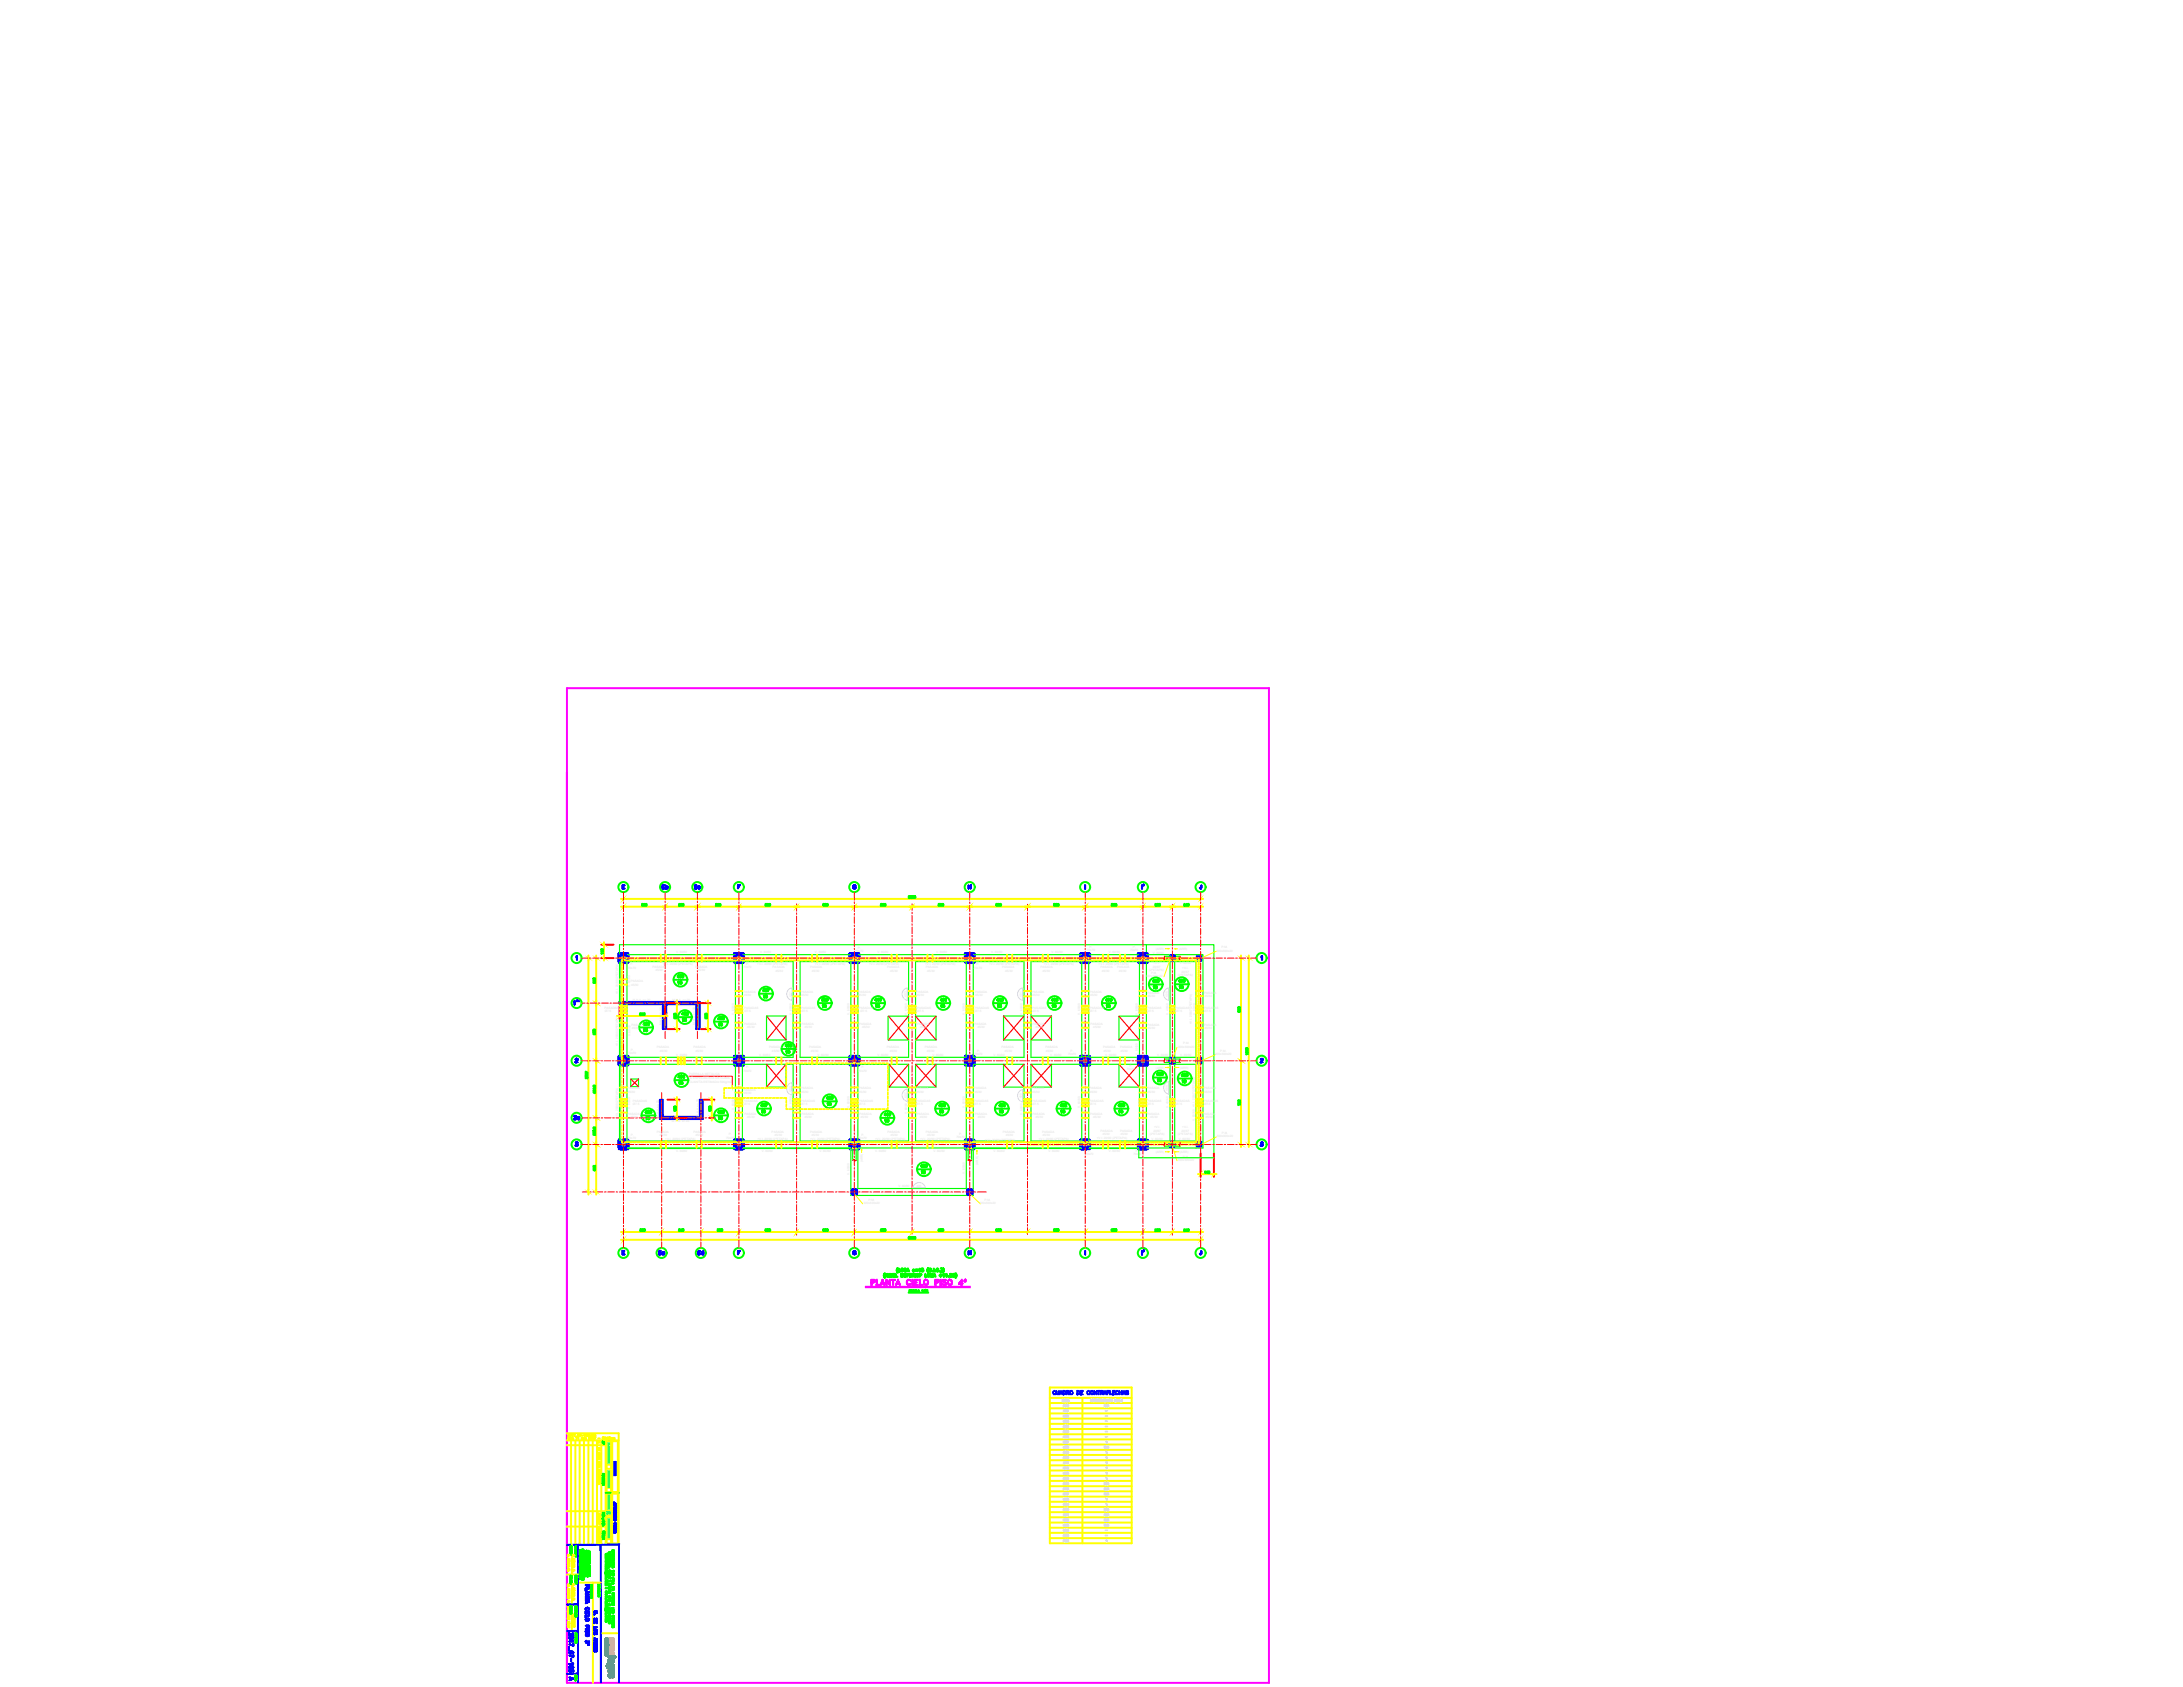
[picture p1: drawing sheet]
<svg xmlns="http://www.w3.org/2000/svg" width="279mm" height="216mm" viewBox="0 0 279 216" stroke-linecap="round" stroke-linejoin="round" font-family="sans-serif">
<defs><g id="words">
<g font-size="3.5" fill="#f00">
<text x="72.7" y="144.6">2a</text>
<text x="83.6" y="161.9">Ea</text>
<text x="88.5" y="161.9">Ed</text>
</g>
<g font-size="3.1" fill="#f00">
<text x="84" y="115">Eb</text>
<text x="88.2" y="115">Ec</text>
<text x="147.8" y="115" transform="rotate(-90 147.8 115)">I'</text>
<text x="86.4" y="131.9">15</text>
<text x="160.5" y="137.2">2</text>
<text x="72.7" y="147.8">3</text>
<text x="81.8" y="144.6">15</text>
<text x="160.5" y="147.8">3</text>
<text x="147.8" y="161.9" transform="rotate(-90 147.8 161.9)">I'</text>
</g>
<g font-size="3.1" fill="#0f0">
<text x="106.9" y="130.2" transform="rotate(-90 106.9 130.2)">15</text>
<text x="111.1" y="130.2">15</text>
<text x="122.1" y="130.2" transform="rotate(-90 122.1 130.2)">15</text>
<text x="129.5" y="130.2" transform="rotate(-90 129.5 130.2)">15</text>
<text x="133.7" y="130.2">15</text>
<text x="143.2" y="130.2" transform="rotate(-90 143.2 130.2)">15</text>
<text x="81.5" y="133.3">15</text>
<text x="86.1" y="140.1">15</text>
<text x="119.2" y="143.6">15</text>
<text x="127" y="143.6">15</text>
<text x="135.1" y="143.6">15</text>
<text x="142.5" y="143.6">15</text>
</g>
<g font-size="3.1" fill="#dcdcdc">
<text x="146.8" y="127.7">12</text>
<text x="147.1" y="139.7">15</text>
<text x="117.1" y="151.3">12</text>
</g>
<g font-size="3.1" fill="#ff0">
<text x="149.9" y="127.7">12</text>
<text x="91" y="132.6">15</text>
<text x="96.7" y="143.6">15</text>
<text x="150.3" y="139.7">12</text>
<text x="91" y="144.6">15</text>
<text x="76.2" y="195.8">/</text>
<text x="76.9" y="195.1">X</text>
</g>
<text font-size="3.1" fill="#00f" x="72" y="216.3">A</text>
<text font-size="2.6" fill="#f00" x="86.1" y="127">15</text>
<text font-size="2.6" fill="#0f0" x="97" y="128.8">15</text>
<g font-size="2.6" fill="#ff0">
<text x="99.8" y="135.8">15</text>
<text x="105.1" y="142.5">15</text>
<text x="112.5" y="144.6">15</text>
</g>
<g font-size="2.6" fill="#dcdcdc">
<text x="140.8" y="183.8">-</text>
<text x="140.8" y="183.1">-</text>
<text x="140.8" y="182.4">-</text>
<text x="140.8" y="181.7">-</text>
<text x="140.8" y="185.2">-</text>
<text x="140.8" y="189.8">1</text>
<text x="140.8" y="189.1">1</text>
<text x="140.8" y="197.2">-</text>
<text x="140.8" y="197.9">-</text>
</g>
<g font-size=".4" fill="#dcdcdc">
<text x="80.4" y="124">70x70</text>
<text x="80.7" y="123.5">P.</text>
<text x="83.5" y="123.9">PASADA</text>
<text x="84.8" y="123.5">+V.I. 20/90 (2ºETAPA)</text>
<text x="86.5" y="122">V. 60/80</text>
<text x="89" y="123.9">PASADA</text>
<text x="89.3" y="124.3">45/30</text>
<text x="95.1" y="123.9">70x70</text>
<text x="95.5" y="123.5">P.</text>
<text x="96.9" y="123.5">+V.I. 20/90 (2ºETAPA)</text>
<text x="97.3" y="122">V. 60/80</text>
<text x="104.3" y="123.5">+V.I. 20/90 (2ºETAPA)</text>
<text x="104.3" y="122">V. 60/80</text>
<text x="109.5" y="121.8">70x70</text>
<text x="109.8" y="121.4">P.</text>
<text x="111.2" y="123.5">+V.I. 20/90 (2ºETAPA)</text>
<text x="112.3" y="122">V. 60/80</text>
<text x="118.4" y="123.5">+V.I. 20/90 (2ºETAPA)</text>
<text x="119.8" y="122">V. 60/80</text>
<text x="124.7" y="124">70x70</text>
<text x="125" y="123.5">P.</text>
<text x="126.6" y="123.5">+V.I. 20/90 (2ºETAPA)</text>
<text x="126.9" y="122">V. 60/80</text>
<text x="133.6" y="123.5">+V.I. 20/90 (2ºETAPA)</text>
<text x="134.6" y="122">V. 60/80</text>
<text x="139.1" y="121.8">70x70</text>
<text x="139.4" y="121.3">P.</text>
<text x="140.6" y="123.5">+V.I. 20/90 (2ºETAPA)</text>
<text x="141.9" y="122">V. 60/80</text>
<text x="144.6" y="121.8">70x70</text>
<text x="145" y="121.3">P.</text>
<text x="146.7" y="125.1">300x300x20</text>
<text x="147.5" y="122.1">V. 60/80</text>
<text x="147.6" y="123.4">+V.I.</text>
<text x="150.8" y="124.9">(2ºETAPA)</text>
<text x="151" y="123.4">V. 60/80</text>
<text x="155.7" y="121.8">300x300x20</text>
<text x="77.4" y="129.1">PASADAS</text>
<text x="79.1" y="127.3" transform="rotate(-90 79.1 127.3)">+V.I. 20/90 (2ºETAPA)</text>
<text x="80.6" y="126.3" transform="rotate(-90 80.6 126.3)">V. 60/80</text>
<text x="80.8" y="131.3">PASADA</text>
<text x="80.9" y="131.7">45/30</text>
<text x="81" y="128.1">M.H.A. e= 20</text>
<text x="84.7" y="131.2" transform="rotate(-90 84.7 131.2)">M.H.A. e= 30</text>
<text x="86.1" y="128.1">M.H.A. e= 20</text>
<text x="89" y="131.1" transform="rotate(-90 89 131.1)">M.H.A. e= 30</text>
<text x="94" y="129.9" transform="rotate(-90 94 129.9)">V. 60/80</text>
<text x="95.2" y="127.1">PASADA</text>
<text x="95.2" y="127.5">45/30</text>
<text x="95.2" y="131.2">PASADA</text>
<text x="95.2" y="129.1">PASADAS</text>
<text x="95.3" y="129.5">Ø7.5</text>
<text x="101.2" y="127.6" transform="rotate(-90 101.2 127.6)">401</text>
<text x="101.3" y="129.9" transform="rotate(-90 101.3 129.9)">V. 60/80</text>
<text x="102.5" y="127.1">PASADA</text>
<text x="102.5" y="127.5">45/30</text>
<text x="102.6" y="129.1">PASADAS</text>
<text x="102.6" y="129.5">Ø7.5</text>
<text x="102.6" y="131.2">PASADA</text>
<text x="108.7" y="129.9" transform="rotate(-90 108.7 129.9)">V. 60/80</text>
<text x="109.9" y="127.1">PASADA</text>
<text x="109.9" y="127.5">45/30</text>
<text x="109.9" y="129.1">PASADAS</text>
<text x="110" y="131.2">PASADA</text>
<text x="116" y="127.6" transform="rotate(-90 116 127.6)">403</text>
<text x="116.1" y="129.9" transform="rotate(-90 116.1 129.9)">V. 60/80</text>
<text x="117.3" y="127.1">PASADA</text>
<text x="117.3" y="127.5">45/30</text>
<text x="117.4" y="129.1">PASADAS</text>
<text x="117.4" y="131.2">PASADA</text>
<text x="117.4" y="129.5">Ø7.5</text>
<text x="117.8" y="131.6">45/30</text>
<text x="123.5" y="129.9" transform="rotate(-90 123.5 129.9)">V. 60/80</text>
<text x="124.7" y="131.2">PASADA</text>
<text x="130.9" y="129.9" transform="rotate(-90 130.9 129.9)">V. 60/80</text>
<text x="132.1" y="127.1">PASADA</text>
<text x="132.1" y="127.5">45/30</text>
<text x="132.1" y="129.1">PASADAS</text>
<text x="132.1" y="129.5">Ø7.5</text>
<text x="132.2" y="131.2">PASADA</text>
<text x="132.5" y="131.6">45/30</text>
<text x="138.3" y="129.9" transform="rotate(-90 138.3 129.9)">V. 60/80</text>
<text x="139.5" y="127.1">PASADA</text>
<text x="139.5" y="129.1">PASADAS</text>
<text x="139.5" y="129.5">Ø7.5</text>
<text x="139.5" y="127.5">45/30</text>
<text x="139.6" y="131.2">PASADA</text>
<text x="145.6" y="129.9" transform="rotate(-90 145.6 129.9)">V. 60/80</text>
<text x="146.9" y="131.3">PASADA</text>
<text x="146.9" y="127.2">PASADA</text>
<text x="146.9" y="129.1">PASADAS</text>
<text x="146.9" y="129.5">Ø7.5</text>
<text x="146.9" y="131.7">45/30</text>
<text x="146.9" y="127.6">45/30</text>
<text x="149.6" y="129.9" transform="rotate(-90 149.6 129.9)">V. 40/60</text>
<text x="150.4" y="129.1">PASADAS</text>
<text x="150.5" y="129.5">Ø7.5</text>
<text x="153" y="129.9" transform="rotate(-90 153 129.9)">V. 60/80</text>
<text x="154.1" y="131.3">PASADA</text>
<text x="154.1" y="127.2">PASADA</text>
<text x="154.1" y="129.1">PASADAS</text>
<text x="154.1" y="129.5">Ø7.5</text>
<text x="154.2" y="131.7">45/30</text>
<text x="154.2" y="127.6">45/30</text>
<text x="79.1" y="133.9" transform="rotate(-90 79.1 133.9)">+V.I. 20/90 (2ºETAPA)</text>
<text x="80.4" y="134.9">70x70</text>
<text x="80.7" y="132.6" transform="rotate(-90 80.7 132.6)">V. 60/80</text>
<text x="86.5" y="135.1">V. 60/80</text>
<text x="88.2" y="137.6">PARRILLA METALICA</text>
<text x="95.1" y="137.1">70x70</text>
<text x="95.5" y="136.7">P.</text>
<text x="97.2" y="135.1">V. 60/80</text>
<text x="98.4" y="134.2">PASADA</text>
<text x="98.8" y="134.6">45/30</text>
<text x="104.6" y="135.1">V. 60/80</text>
<text x="109.9" y="137.1">70x70</text>
<text x="110.3" y="136.7">P.</text>
<text x="112.3" y="135.1">V. 60/80</text>
<text x="119.3" y="135.1">V. 60/80</text>
<text x="124.7" y="135.1">70x70</text>
<text x="127.1" y="135.1">V. 60/80</text>
<text x="134.4" y="135.1">V. 60/80</text>
<text x="136.7" y="135.1">70x70</text>
<text x="141.5" y="135.1">V. 60/80</text>
<text x="144.2" y="137">70x70</text>
<text x="144.5" y="136.6">P.</text>
<text x="145.6" y="135" transform="rotate(-90 145.6 135)">V. 60/80</text>
<text x="148" y="136.8">(ARR)</text>
<text x="148.1" y="135.2">V. 60/80</text>
<text x="150.8" y="134.1">300x300x20</text>
<text x="151" y="135.1">V. 60/80</text>
<text x="151" y="136.8">(ARR)</text>
<text x="155.5" y="135.1">300x300x20</text>
<text x="79.1" y="143.1" transform="rotate(-90 79.1 143.1)">+V.I. 20/90 (2ºETAPA)</text>
<text x="80.3" y="142.6">PASADA</text>
<text x="80.3" y="139.4">PASADA</text>
<text x="80.3" y="139.8">45/30</text>
<text x="80.6" y="141.9" transform="rotate(-90 80.6 141.9)">V. 60/80</text>
<text x="80.7" y="143.1">45/30</text>
<text x="84.3" y="143" transform="rotate(-90 84.3 143)">M.H.A. e= 25</text>
<text x="86" y="143.6">M.H.A. e= 20</text>
<text x="88.2" y="138.1">S/ ESPECIALISTA DE CLIMA</text>
<text x="88.2" y="138.6">CUANTÍA ESTIMADA 50Kg/m2</text>
<text x="89.4" y="142.9" transform="rotate(-90 89.4 142.9)">M.H.A. e= 25</text>
<text x="94" y="142.1" transform="rotate(-90 94 142.1)">V. 60/80</text>
<text x="95.2" y="139.6">PASADA</text>
<text x="95.2" y="141">PASADAS</text>
<text x="95.2" y="141.5">Ø7.5</text>
<text x="95.2" y="140.1">45/30</text>
<text x="95.3" y="142.6">PASADA</text>
<text x="101.2" y="139.7" transform="rotate(-90 101.2 139.7)">400</text>
<text x="101.3" y="141.8" transform="rotate(-90 101.3 141.8)">V. 60/80</text>
<text x="102.5" y="139.4">PASADA</text>
<text x="102.5" y="141">PASADAS</text>
<text x="102.5" y="141.5">Ø7.5</text>
<text x="102.5" y="139.8">45/30</text>
<text x="102.6" y="142.6">PASADA</text>
<text x="108.7" y="141.8" transform="rotate(-90 108.7 141.8)">V. 60/80</text>
<text x="109.9" y="139.4">PASADA</text>
<text x="109.9" y="141">PASADAS</text>
<text x="109.9" y="139.8">45/30</text>
<text x="109.9" y="141.5">Ø7.5</text>
<text x="110" y="142.6">PASADA</text>
<text x="116" y="140.5" transform="rotate(-90 116 140.5)">402</text>
<text x="116.1" y="142.6" transform="rotate(-90 116.1 142.6)">V. 60/80</text>
<text x="117.3" y="139.4">PASADA</text>
<text x="117.3" y="141">PASADAS</text>
<text x="117.3" y="141.5">Ø7.5</text>
<text x="117.3" y="139.8">45/30</text>
<text x="117.3" y="142.6">PASADA</text>
<text x="123.5" y="141.8" transform="rotate(-90 123.5 141.8)">V. 60/80</text>
<text x="124.7" y="139.4">PASADA</text>
<text x="124.7" y="141">PASADAS</text>
<text x="124.7" y="141.5">Ø7.5</text>
<text x="124.7" y="139.8">45/30</text>
<text x="130.9" y="142.7" transform="rotate(-90 130.9 142.7)">V. 60/80</text>
<text x="132.1" y="139.4">PASADA</text>
<text x="132.1" y="141">PASADAS</text>
<text x="132.1" y="139.8">45/30</text>
<text x="132.1" y="141.5">Ø7.5</text>
<text x="132.2" y="142.6">PASADA</text>
<text x="138.3" y="141.8" transform="rotate(-90 138.3 141.8)">V. 60/80</text>
<text x="139.4" y="141">PASADAS</text>
<text x="139.4" y="139.4">PASADA</text>
<text x="139.5" y="141.5">Ø7.5</text>
<text x="139.5" y="139.8">45/30</text>
<text x="139.5" y="142.6">PASADA</text>
<text x="146.8" y="142.6">PASADA</text>
<text x="146.9" y="139.4">PASADA</text>
<text x="146.9" y="141">PASADAS</text>
<text x="146.9" y="141.5">Ø7.5</text>
<text x="146.9" y="139.8">45/30</text>
<text x="149.6" y="141.8" transform="rotate(-90 149.6 141.8)">V. 40/60</text>
<text x="150.5" y="141">PASADAS</text>
<text x="150.5" y="141.5">Ø7.5</text>
<text x="152.9" y="143.5" transform="rotate(-90 152.9 143.5)">V. 60/80</text>
<text x="152.9" y="141.7" transform="rotate(-90 152.9 141.7)">+V.I. 20/87 (2ºETAPA)</text>
<text x="154" y="142.6">PASADA</text>
<text x="154.1" y="139.4">PASADA</text>
<text x="154.1" y="141">PASADAS</text>
<text x="154.1" y="139.8">45/30</text>
<text x="154.1" y="141.5">Ø7.5</text>
<text x="154.3" y="143.1">45/30</text>
<text x="80.4" y="145.8">70x70</text>
<text x="84.1" y="145">PASADA</text>
<text x="84.4" y="145.4">45/30</text>
<text x="85.2" y="145.9">+V.I. 20/90 (2ºETAPA)</text>
<text x="86.5" y="147.4">V. 60/80</text>
<text x="88.8" y="145">PASADA</text>
<text x="89" y="145.4">45/30</text>
<text x="92.9" y="145.7">70x70</text>
<text x="96.9" y="145.8">+V.I. 20/90 (2ºETAPA)</text>
<text x="97.5" y="147.4">V. 60/80</text>
<text x="103.7" y="145.8">+V.I. 20/90 (2ºETAPA)</text>
<text x="104.9" y="147.4">V. 60/80</text>
<text x="109.9" y="145.8">70x70</text>
<text x="110.4" y="148.7" transform="rotate(-90 110.4 148.7)">(ARR)</text>
<text x="112" y="147.4">V. 60/80</text>
<text x="112" y="145.8">+V.I. 20/90 (2ºETAPA)</text>
<text x="117.8" y="145.8">+V.I. 20/90 (2ºETAPA)</text>
<text x="119.5" y="147.4">V. 60/80</text>
<text x="122.4" y="145.7">70x70</text>
<text x="126.1" y="146">+V.I. 20/90 (2ºETAPA)</text>
<text x="127.1" y="147.4">V. 60/80</text>
<text x="132.9" y="145.8">+V.I. 20/90 (2ºETAPA)</text>
<text x="134.2" y="147.4">V. 60/80</text>
<text x="138.9" y="147.9">70x70</text>
<text x="139.3" y="147.4">P.</text>
<text x="140.4" y="145.8">+V.I. 20/90 (2ºETAPA)</text>
<text x="141.9" y="147.4">V. 60/80</text>
<text x="145.1" y="147.9">70x70</text>
<text x="145.4" y="147.4">P.</text>
<text x="147.4" y="145.9">V. 60/80</text>
<text x="150.7" y="148.6">300x300x20</text>
<text x="150.9" y="145.9">V. 60/80</text>
<text x="151" y="147.5">(ARR)</text>
<text x="151.4" y="148.2">P.M.</text>
<text x="155.7" y="145.5">300x300x20</text>
<text x="108.7" y="150.3" transform="rotate(-90 108.7 150.3)">V. 60/80</text>
<text x="110.5" y="154.1">300x300x20</text>
<text x="115" y="151.9">V. 60/80</text>
<text x="123.5" y="150.2" transform="rotate(-90 123.5 150.2)">V. 60/80</text>
<text x="125.3" y="154.1">300x300x20</text>
</g>
</g></defs>
<!-- layer: RLA-FORMATO -->
<path d="M72.6 98.8v116.6h89.8v-127.3h-89.8v127.3" fill="none" stroke="#f0f" stroke-width=".25"/>
<g fill="none" stroke="#ff0" stroke-width=".25">
<path d="M72.5 183.4h6.7v14.3M72.6 193.4h4.9M72.6 185h4.9M72.6 184.3h6.6M72.6 195.4h4.9M72.7 183.6h.2l-.2 .2h.2M72.7 184.2v-.3l.1 .3 .1-.3v.3M73.1 184.3v13.4M73.2 197.7v11M73.2 183.6h.1v.2M73.2 184.1l.1-.1 .1 .2M73.2 184v.2"/>
<path d="M73.4 183.6h.2l-.1 .2M73.6 184.3v13.4M73.7 183.8h.2M73.7 184l.1-.1v.3M74 184v-.1v.3M74.1 183.6h-.1v.2l.1-.1h-.1M74.2 183.6h.2l-.2 .2M74.2 184.4v13.3M74.4 183.9l.2 .1-.1 .2h-.1zM74.4 183.7h.3M74.7 184.1h.1v-.1l-.1 .1 .1 .1M74.7 184.3v13.4"/>
<path d="M74.8 183.6v.2M75 184.1h-.1l.1 .1M75.2 183.6h.2l-.1 .1 .1 .1h-.2M75.3 184.3v13.4M75.4 184h.1l-.1 .2h.1M75.5 183.8h.1M75.7 183.7h-.1v.1h.1M75.7 183.6v.2M75.8 183.6v.2l.1-.2v.2l.1-.2M75.9 184v-.1v.3M75.9 184.3v13.4M76.1 183.9h.1l-.1 .3"/>
<path d="M76.2 183.6v.2l-.1 .1M76.2 183.7h-.1v.1h.1M76.4 184.3v13.4M76.6 184.1h.2M77 184.3v13.4M77.3 183.9h.2l-.1 .3M77.5 184.3v13.4M77.6 184h.1M77.6 184.2h.1M77.6 193.9v-2.7h.6v2.7M77.6 184.4h.6v3.6h-.6zM77.6 188.3h.6v2.6h-.6z"/>
<path d="M77.6 194.2v3.3h.6v-3.3M77.6 190.4h.6M77.6 197h.6M77.6 187.5h.6M77.7 184h.2l-.2 .2h.2M78.2 184.1h.1v.1h-.1M78.2 184v.3M78.4 184.4h.7v6.5h-.7zM78.4 191.2h.7v6.3h-.7zM78.4 184.1l.1-.1v.2M78.4 184v.2M78.5 184.1l.2-.1v.2"/>
<path d="M72.6 201.5h1.4M72.7 205.6l.2 .1-.2 .1zM72.7 206.4v-.2h.2v.2M72.7 206.4h.2l-.2 .1 .2 .1h-.2M72.7 206.9h.2v.2l-.1-.2M72.7 207.3v-.2h.2v.2M72.7 202.8h.2l-.2 .1h.2h-.2M72.7 203h.1M72.7 203.8h.2v.2l-.1-.2M72.7 204h.2v.2M72.7 204.4v-.2h.2v.2M72.7 204.4h.2v.2l-.1-.2"/>
<path d="M72.7 205.1h.1M72.7 205.8h.2M72.7 206.1h.2M72.7 203.3h.2M72.7 206.1v-.2l.2 .1-.1 .1M72.7 205v-.1h.2l-.1 .1M72.7 203.3l.2 .2M72.8 206.7l.1 .1v-.1h-.2v.1h.1M72.8 204v.1M72.8 204.2v.1M72.8 206.2v.1M72.8 207.1v.1"/>
<path d="M72.8 207l-.1 .1M72.8 203.4l-.1 .1M72.8 204.5l-.1 .1M72.8 207.5l.1 .2-.2-.2v.2M72.9 208h-.2M72.9 208.2v.1l-.2-.1M72.9 203.6h-.2l.2 .1M73.4 206.7h.2l-.2 .1h.2M73.4 206.9h.2v.1l-.2 .1zM73.4 207.4l.2 .1-.2 .1M73.4 207.6h.2v.2h-.2zM73.4 207.8l.2 .1-.2 .1"/>
<path d="M73.4 206.6h.2M73.4 207.2h.2M73.4 208v.2l.1-.2 .1 .2M73.4 207.4a.1 .1 0 0 1 0-.2 .1 .1 0 0 1 .1 0 .1 .1 0 0 1 0 .2M73.4 207.5v.1M73.4 207.9v.1M74 202.5h2.9M75.9 202.5v12.9M77.1 209h1.9"/>
<circle cx="73" cy="183.7" r=".12"/>
<circle cx="73.1" cy="184.1" r=".08"/>
<circle cx="75.1" cy="183.7" r=".12"/>
<circle cx="75.7" cy="184.1" r=".12"/>
<circle cx="77.2" cy="184.1" r=".12"/>
<circle cx="78" cy="184.1" r=".12"/>
<circle cx="72.8" cy="207.8" r=".11"/>
</g>
<g fill="none" stroke="#0f0" stroke-width=".25">
<path d="M73 197.9h.2h-.2v.1l.2-.1v.1h-.2zM73 198.1h.2h-.2M73 198.4h.2v.1v-.1h-.2v.1zM73 198.6h.2l-.2 .1h.2h-.2l.1-.1zM73 198.2v.1l.1-.1 .1 .1-.1-.1-.1 .1zM73.1 198.4h.1M73.2 198.5h.1M73.2 198.6v.1zM73.6 197.9h.2v.1v-.1l-.2 .1 .1 .1zM73.6 198.1l.2 .1h-.2h.2zM73.6 198.1h.1M73.6 198.3h.2h-.2v.1z"/>
<path d="M73.6 198.5h.2v.1v-.1h-.2l.1 .1zM73.6 198.7h.2l-.2 .1h.2h-.1zM73.6 198.9h.2h-.2v.1zM73.7 198.1v.1v-.1M74.2 198.4l.1 .1 .1-.1v.1v-.1l-.1 .1zM74.2 198.5h.2zM74.2 198.6h.2l-.2 .1h.2h-.2h.1h-.1l.1-.1zM74.2 198.6h.1M74.2 199h.2l-.2 .1h.2h-.2l.2-.1zM74.2 199h.1M74.2 199.3v.1l.2-.1v.1v-.1l-.1 .1zM74.2 199.5h.2l-.2 .1 .2-.1z"/>
<path d="M74.2 199.5h.1M74.2 199.6h.2l-.2 .1h.2h-.2l.2-.1zM74.2 199.6h.1M74.2 199.8h.2zM74.3 199.5v.1v-.1M74.3 199.8v.1v-.1M74.4 199.9h-.2h.2M74.5 198.3h.2h-.2v.1zM74.5 198.5l.2-.1-.2 .1h.2h-.2zM74.5 198.6h.2zM74.5 198.7l.1 .1 .1-.1v.1l-.1-.1-.1 .1zM74.5 199v.1l.2-.1h-.2h.2v.1h-.2z"/>
<path d="M74.5 199.2h.2v.1v-.1zM74.5 199.2v.1v-.1M74.5 199.5h.2h-.2v.1zM74.5 199.6l.2 .1h-.2h.2zM74.5 200h.1M74.5 199.6v.1M74.6 199.2h.1M74.6 200h.1M74.7 199.3h.1M74.7 200h-.2h.2M74.7 200h.1M74.8 198.6l.1-.1 .1 .1-.1-.1-.1 .1z"/>
<path d="M74.8 198.9h.2l-.2 .1h.2h-.2l.2-.1zM74.8 199.2h.2l-.2 .1 .2-.1zM74.8 199.4h.2h-.2v.1zM74.8 199.8l.2 .1h-.2h.2zM74.8 199.9v-.1v.1M74.8 199.2v.1M75 199.1v-.1v.2l-.2-.1v.1v-.2l.2 .1M75.1 198.5h.1l-.1 .1h.1h-.1h.1h-.1l.1-.1zM75.1 198.5h.1M75.1 198.7l.1 .1h-.1h.1zM75.1 199h.1h-.1M75.1 199.1l.1 .1h-.1h.1z"/>
<path d="M75.1 199.1h.1M75.1 199.3h.1l-.1 .1h.1h-.1l.1-.1zM75.1 199.3h.1M75.1 199.4h.1l-.1 .1h.1h-.1l.1-.1zM75.1 199.4h.1M75.1 199.6h.1v.1v-.1h-.1v.1zM75.1 199.9h.1zM75.1 198.7v.1M75.1 199.1v.1M75.1 198.9l.1 .1v-.1h-.1h.1v.1v-.1M75.1 198.9v.1v-.1M75.1 199.6h.1"/>
<path d="M75.2 200h-.1h.1M75.2 199.7h.1M75.3 198.6h.1M75.3 198.7l.1-.1zM75.3 198.7h.2v.1h-.1h-.1zM75.3 198.9h.2l-.1 .1h.1h-.2l.2-.1zM75.3 199.1h.2h-.1v.1zM75.3 199.4h.2h-.1v.1zM75.3 199.5l.2 .1h-.2h.2zM75.3 199.5h.1M75.3 199.7h.2h-.1v.1zM75.4 199.5v.1v-.1"/>
<path d="M75.4 198.6l.1 .1zM75.4 198.8h.1M75.4 199.1h.1M75.5 198.6h-.2h.2M75.5 198.8h.1M75.5 199.1v.1v-.1M75.5 199.2h.1M77.1 188.6h.2v.1h-.1v-.1l.1 .1v-.1zM77.1 188.7h.1zM77.1 188.8h.2v.2v-.2h-.1l-.1 .2zM77.1 189.1l.2-.1-.1 .1 .1 .1zM77.1 189.3h.2h-.2"/>
<path d="M77.1 189.5l.2 .1zM77.1 189.9h.1M77.1 190l.2-.1-.1 .1h.1zM77.1 184.6h.1M77.1 197l.2-.1zM77.2 189.4v.1l.1-.2v.2v-.2l-.1 .2zM77.2 184.7h.1h-.2l.2-.1zM77.2 197v-.1v.1M77.2 188.8h.1M77.3 189.9h-.2h.2M77.3 184.6h-.2h.2M77.3 184.8h.1"/>
<path d="M77.3 196.9l-.2-.1 .2 .1M77.3 189h.1M77.5 198.9h.2h-.2M77.5 199h.2zM77.5 199.3h.2zM77.5 191.1h1.7M77.5 199.7a.12 .12 0 0 1 .2 0 .12 .12 0 0 1 0 .1 .12 .12 0 0 1-.1 .1h.1h-.1a.1 .1 0 0 0 .1-.1 .1 .1 0 0 0-.1-.1 .1 .1 0 0 0-.1 .1l.1 .1zM77.6 199l.1 .2h-.2l.2-.1zM77.7 199.3v-.1v.1M77.7 198.9h.1M77.9 198.7l.1 .1 .1-.1v.1v-.1l-.1 .1zM77.9 198.9l.2 .1-.2 .1 .2-.1z"/>
<path d="M77.9 198.9h.1M77.9 199.2h.2l-.2 .1h.2h-.2l.2-.1zM77.9 199.5h.1M77.9 199.7h.2zM77.9 199.8l.2 .1-.2 .1 .2-.1zM77.9 199.8h.1M78 198.9v.2M78 199.8v.1M78.1 199.5h-.2h.2M78.1 199.6v-.2v.2M78.4 198.4h.2l-.2 .1 .2 .1h-.2h.1l-.1-.1 .1-.1zM78.4 198.6l.2 .2-.2 .1 .1-.1z"/>
<path d="M78.4 199.2h.2v.1l-.2 .1zM78.4 199.4l.2 .1-.2 .1 .1-.1zM78.4 199.7h.2h-.2v.2zM78.4 199.9h.2h-.2v.2zM78.4 199l.1-.1 .1 .2v-.1l-.2-.1v.2zM78.4 199.2v.2l.2-.1v-.1M78.4 198.8v-.1v.1M78.4 199.6v-.1v.1M78.5 199.9v.1v-.1M78.6 199.9v.2v-.2M73 205.6h.1M73 205.8h.2v.1v-.1h-.2v.1z"/>
<path d="M73 206.2h.2h-.2M73 206.4l.2 .1h-.2h.1zM73 201.7h.2v.1h-.1v-.1v.1l.1-.1zM73 201.9h.2h-.2v.1zM73 202.1l.2-.1-.2 .1 .2 .1zM73 202.2h.2h-.2M73 206h.1l.1 .1-.2-.1v.1zM73 202.3v.2l.1-.2 .1 .1-.1-.1-.1 .2zM73 206.4v.1M73.1 205.6h.1M73.1 205.8h.1M73.1 206.2v.1v-.1"/>
<path d="M73.1 201.7l-.1 .1 .1-.1M73.1 201.9h.1M73.2 205.6h-.2h.2M73.2 205.6v.1v-.1M73.2 205.7h.1M73.2 205.9h.1M73.2 206.3h-.2h.2M73.2 201.9v.1v-.1M73.2 202h.1M73.6 205.6h.2v.1v-.1zM73.6 205.6v.1v-.1M73.6 205.8l.1 .1 .1-.1v.1v-.1l-.1 .1z"/>
<path d="M73.6 206h.2v.1v-.1h-.2l.1 .1zM73.6 206.2l.2 .1h-.2h.2zM73.6 206.2h.1M73.6 206.4h.2h-.2v.1zM73.6 206.5l.2 .1-.2 .1 .2-.1zM73.6 201.7h.2v.1h-.1zM73.6 201.9h.2zM73.6 202h.2v.1h-.2zM73.6 202l.1 .1v-.1l.1 .1v-.1M73.6 202.2h.2h-.2l.2 .1h-.1zM73.6 202.4l.2 .1zM73.6 209.1h.2l-.1 .1h.1h-.2l.2-.1z"/>
<path d="M73.6 209.1h.1M73.6 209.3h.2h-.2l.2 .1h-.1zM73.6 209.5h.2l-.1 .1 .1 .1h-.2l.2-.1h-.2l.2-.1zM73.6 209.7h.2v.1v-.1h-.2v.1zM73.6 209.9h.2v.1v-.1zM73.7 206.8v.1v-.1l.1 .1v-.1l-.2 .1zM73.7 206.2v.1v-.1M73.7 206.6v.1M73.7 205.6h.1M73.7 209.7h.1M73.7 210h-.1h.1M74.2 200h.2h-.2l.2 .1z"/>
<path d="M74.2 200.2h.2zM74.2 200.2h.1M74.2 200.4l.2 .1-.2 .1 .2-.1zM74.2 200.8h.1M74.2 201.1h.2v.1v-.1zM74.2 201.1h.1M74.2 201.3h.2zM74.2 201.3h.1M74.2 201.4h.2v.1v-.1zM74.2 201.4v.1v-.1M74.2 201.5l.2 .1-.2 .1 .2-.1zM74.2 201.7h.2h-.2v.1z"/>
<path d="M74.2 201.8l.2 .1-.2 .1v-.2v.1l.1-.1 .1 .1v-.1zM74.2 202l.2 .1h-.2h.2zM74.2 202h.1M74.3 202v.1v-.1M74.3 200.4v.2M74.3 201.5v.2M74.3 200.2h.1M74.3 201.1l-.1 .1 .1-.1M74.3 201.3h-.1h.1M74.3 201.4h.1M74.4 200.4v-.1v.1l-.2-.1v.1v-.1l.2 .1M74.4 200.8h-.2h.2"/>
<path d="M74.4 200.8v.1zM74.5 200.1h.2h-.2l.2 .1h-.2zM74.5 200.3h.2v.1v-.1zM74.5 200.3v.1v-.1M74.5 200.4h.2l-.2 .1h.2h-.2l.2-.1zM74.5 200.4h.1M74.5 200.7h.2v.1v-.1h-.2v.1zM74.5 201h.2l-.2 .1 .2 .1h-.2h.1l-.1-.1 .1-.1zM74.5 201h.1M74.5 201.2l.2 .1h-.2h.2zM74.5 201.4h.1M74.5 201.6h.1"/>
<path d="M74.5 201.7h.2zM74.5 201.8h.2l-.2 .1h.2h-.2l.2-.1zM74.5 201.8h.1M74.5 201.9h.2v.1v-.1zM74.5 201.9v.1v-.1M74.5 202.1l.2 .1v-.1v.1zM74.5 202.1v.1v-.1M74.5 201.3v-.1v.1M74.6 200.3h.1M74.6 200.7h.1M74.6 201.4l.1 .1zM74.6 201.4l-.1 .1 .1-.1"/>
<path d="M74.6 201.9h.1M74.7 200.4h.1M74.7 200.6h-.2h.2M74.7 200.7v-.1v.1M74.7 200.8h.1M74.7 201.4h-.2h.2M74.7 201.6h-.2h.2M74.7 201.6v-.1v.1M74.7 202h.1M74.8 200l.2 .1zM74.8 200h.1M74.8 200.2h.2h-.2"/>
<path d="M74.8 200.2l.2 .1h-.2h.2zM74.8 200.2h.1M74.8 200.4l.1 .1 .1-.1v.1v-.1l-.2 .1zM74.8 200.7h.2v.1v-.1h-.2v.1zM74.8 200.9v.1l.1-.1h.1h-.1l-.1 .1zM74.8 201l.2 .1zM74.8 201h.1M74.8 201.2h.2l-.2 .1 .2-.1zM74.8 201.2h.1M74.8 201.3l.2 .1zM74.8 201.3h.1M74.8 201.4h.1z"/>
<path d="M74.8 201.5v.1v-.1M74.8 201.6l.2 .1-.2 .1 .2-.1zM74.8 201.6h.1M74.8 200.2v.1v-.1M74.8 201.7h.1M74.8 201.2v.1M74.9 200l-.1 .1 .1-.1M74.9 200.7h.1M75 201.6v-.1v.1l-.2-.1 .2 .1M75.1 200.1h.1h-.1l.1 .1zM75.1 200.4h.1M75.1 200.6h.1v.1v-.1h-.1v.1z"/>
<path d="M75.1 200.7h.1M75.1 201.2l.1 .1h-.1h.1zM75.1 201.2h.1M75.1 201.4h.1h-.1l.1 .1zM75.1 201.6h.1M75.1 201.7h.1zM75.1 201.2v.1M75.1 200.3l.1 .1v-.1h-.1h.1v.1v-.1M75.1 200.6h.1M75.1 200.7l.1 .1v-.1M75.1 200.8h.1M75.2 201.7v.1z"/>
<path d="M75.2 200l-.1-.1 .1 .1M75.2 200.4h-.1h.1M75.2 200.4v.1v-.1M75.2 200.5h.1M75.2 200.7h.1M75.2 200.7h-.1h.1M75.2 201.6h-.1h.1M75.2 201.6v-.1v.1M75.3 200.7h.2l-.1 .1h.1h-.2l.2-.1zM75.3 200.7h.1M75.3 200.9h.1M75.3 201h.2v.1h-.1l.1-.1z"/>
<path d="M75.3 201.1h.2h-.1v.1zM75.3 201.3h.1M75.3 201.4l.2 .1-.2 .1 .2-.1zM75.3 201.4h.1M75.3 201.6l.1 .1 .1-.1v.1v-.1l-.1 .1zM75.4 200v.1v-.1l.1 .1v-.1l-.1 .1zM75.4 200.3l.1 .1-.1-.1v.1zM75.4 201.4v.1M75.4 201l-.1 .1 .1-.1M75.4 201.1h.1M75.4 201.3l.1 .1zM75.4 201.3l-.1 .1h.1"/>
<path d="M75.5 200.9h-.2h.2M75.5 200.9v-.1v.1M75.5 201.1v.1v-.1M75.5 201.2h.1M75.5 201.3h-.2h.2M75.6 202.9l.1-.1 .1 .1-.2-.1v.2zM75.6 203.3h.2l-.2 .1h.2h-.2l.1-.1zM75.6 203.6h.2v.2v-.1h-.2v.1zM75.6 203.8h.2l-.2 .2h.2h-.2l.1-.1zM75.6 204.1h.2h-.2M75.6 204.2h.2h-.2v.1l.2-.1-.2 .1zM75.7 203.7h.1"/>
<path d="M75.8 203.5h-.2h.2M75.8 203.6v-.1v.1M75.8 203.8h.1M76.6 202.8h.1v.1v-.1zM76.6 202.8h.1M76.6 203h.1v.1v-.1zM76.6 203.6h.1v.1v-.1zM76.6 203.6v.1v-.1M76.6 203.1h.1M76.6 203.5l.1 .1-.1-.1 .1-.1-.1 .1M76.6 203.6h.1M76.7 204h-.1l.1 .1"/>
<path d="M76.7 204v.1zM77.4 201.3l.1 .1h.2h-.2zM77.4 206l.1 .1h.2h-.2zM77.5 200h.2h-.2M77.5 200.4h.2zM77.5 200.7h.1l.1 .1h-.1v-.1h-.1l.1 .1zM77.5 200.9h.2h-.2M77.5 201.2h.2h-.2M77.5 201.3h.1v.1v-.1h-.1l.1 .1zM77.6 202h.1M77.5 202.2l.1-.1v.2v-.2h-.1l.1 .2zM77.5 202.6h.2z"/>
<path d="M77.5 203.2l.2 .1zM77.5 203.7l.2-.1-.1 .1 .1 .1zM77.5 204l.2-.1-.1 .1h.1l-.1 .1 .1 .1-.2-.1 .1-.1zM77.5 204.3l.2-.1-.1 .1 .1 .1h-.2l.1-.1zM77.5 204.7h.2h-.2M77.5 205.1h.2zM77.5 205.4l.1-.1 .1 .1-.1 .1v-.2v.2l.1-.1-.1-.1v.2zM77.5 205.6h.2h-.2M77.5 205.8h.2h-.2M77.6 206.7h.1M77.5 207.2l.2 .1zM77.5 207.5l.2-.1v.1z"/>
<path d="M77.5 200.2h.1l.1 .1h-.1v-.1v.1h.1l-.1-.1v.1zM77.5 201h.2l-.1 .2 .1-.1-.2-.1 .1 .2zM77.5 201.9h.1M77.5 202h.1M77.6 204.6h.1M77.5 204.6h.1M77.5 204.9h.1l.1 .1h-.1v-.1v.1l.1-.1h-.1v.1zM77.5 205.7h.1l.1 .1-.1-.1v.1zM77.5 206l.1-.1 .1 .2-.1-.2v.2zM77.5 206.5h.1M77.5 206.4v.1M77.5 206.4v.1l.1-.1"/>
<path d="M77.5 206.7h.1M77.5 206.8h.1l.1 .1-.1-.1v.1zM77.6 201.9l.1-.1-.1 .1M77.6 206.5l.1-.1-.1 .1M77.6 200l.1 .1zM77.6 204.7l.1 .1zM77.6 200.4l.1 .2h-.2l.2-.1zM77.6 201.8v.1l-.1-.1v.1M77.6 202.6l.1 .1h-.2h.2zM77.6 202.7l.1 .2h-.2l.2-.1zM77.6 205.1l.1 .1h-.2h.2zM77.6 207.3l.1 .1h-.2l.2-.1z"/>
<path d="M77.6 201.8h.1M77.7 201.8v.1M77.7 206.4v.1M77.8 202.4h.4h-.4M77.9 200.6h.1M77.9 200.1l.2-.1v.2a.11 .11 0 0 0-.1-.2 .11 .11 0 0 0-.1 .2h.1zM77.9 201h.2v.1a.1 .1 0 0 0-.1-.1 .1 .1 0 0 0-.1 .1l.1 .1zM77.9 201.3h.2zM77.9 201.5h.2zM77.9 201.7h.2h-.2v.1zM77.9 201.9h.2v.1v-.1zM77.9 201.9v.1v-.1"/>
<path d="M77.9 202.8h.1M77.9 203.3h.2l-.2 .1h.2h-.2l.2-.1zM77.9 203.3h.1M77.9 203.8h.1M77.9 204.3h.2h-.2M77.9 204.6h.1M77.9 204.9h.1M77.9 205.3l.1 .1 .1-.1v.1l-.2-.1v.2zM77.9 205.8l.2 .2v-.2v.2l-.2-.2v.2zM77.9 206.2h.1M77.9 206.4l.1 .1h.1v-.1h-.1v.1M77.9 206.9h.2z"/>
<path d="M77.9 207.2h.1M77.9 207.4h.2M77.9 207.5h.2M77.9 207.6h.2M77.9 207.7h.2M77.9 206.4h.1M77.9 207.4v.1M77.9 207.6v.1M77.9 204.5v.1M77.9 206.1h.1M77.9 207.1h.1M78 204.5v.2l.1-.1-.1-.1v.2"/>
<path d="M78 204.5v.2M78 204.8v.1M78 206.1v.1v-.1M78 206.1v.1M78 206.6l.1 .1h-.2h.2l-.1-.1v.2v-.2M78 207.1v.2v-.1h.1v-.1v.1l-.1-.1v.1M78 207.1v.1M78 204.2v.2zM78 206.4h.1M78 201.3v.1v-.1M78 201.9v.1v-.1M78 202.8h.1"/>
<path d="M78.1 203.8h.1M78 203.8h.1M78 206.1h.1h-.1M78 206.3v.2M78.1 206.3v.2l-.1-.1M78.1 204.8v.1M78.1 207.4v.1M78.1 207.6v.1M78.1 201.4h-.2h.2M78.1 202h.1M78.1 202.8h-.2h.2M78.1 202.8v.1v-.1"/>
<path d="M78.1 202.9h.1M78.1 204.6v.1v-.1M78.1 204.9a.1 .1 0 0 0-.1-.1 .1 .1 0 0 0-.1 .1h.1v-.1v.1M78.1 204.8l-.2 .1M78.1 206.1v.1v-.1M78.1 206.4h-.2M78.4 200.2h.2l-.2 .1 .2 .1h-.2l.1-.2zM78.4 200.4l.2 .1-.2 .1 .1-.1zM78.4 201l.2 .1zM78.4 202.2l.1 .1zM78.4 203.1l.2 .1v-.1l-.1 .1-.1-.1v.1v-.1M78.4 204.1h.2v.2v-.1z"/>
<path d="M78.4 204.5l.2 .1v-.1l-.1 .1-.1-.1v.2v-.2M78.4 205.3l.2 .1v-.1l-.1 .1-.1-.1v.1v-.1M78.4 205.8h.2h-.2v.1zM78.4 206l.2 .1-.2 .1 .1-.1zM78.4 207.3h.2l-.2 .2h.2h-.2l.1-.2zM78.4 207.6h.2h-.2v.1h.2v-.1l-.1 .2-.1-.1zM78.4 207.9h.2v.1v-.1h-.2v.1zM78.4 201.6v-.1h.1l.1 .1M78.4 201.6h.2M78.4 202.5h.1M78.4 204.4h.1M78.4 206.3v.1l.1-.2 .1 .2-.1-.2-.1 .2z"/>
<path d="M78.4 208.1v.2l.1-.2 .1 .1-.1-.1-.1 .2zM78.4 200.4v.2v-.1M78.4 201.2l.2 .2h-.2l.1-.1-.1-.1v.2zM78.4 203.3l.2 .2h-.2h.1l-.1-.2v.2zM78.4 204.7l.2 .2h-.2h.1l-.1-.1v.1zM78.4 206v.1v-.1M78.5 202v.2l.1-.2h-.2h.2v.1h-.1v-.1M78.5 204.2h.1M78.5 207.9h.1M78.5 202.4l-.1 .1v-.1v.1M78.5 202.5v-.1l-.1 .1M78.5 202.4v.1"/>
<path d="M78.6 202.2h.1M78.6 200.1h.1M78.6 204.3h.1M78.6 208h.1"/>
<circle cx="73.1" cy="198.9" r=".09"/>
<circle cx="73.7" cy="199.1" r=".07"/>
<circle cx="73.7" cy="199.1" r=".09"/>
<circle cx="74.3" cy="198.9" r=".07"/>
<circle cx="74.9" cy="199.5" r=".07"/>
<circle cx="74.9" cy="198.8" r=".06"/>
<circle cx="74.9" cy="198.7" r=".08"/>
<circle cx="75.4" cy="199.9" r=".08"/>
<circle cx="77.3" cy="189.7" r=".09"/>
<circle cx="77.3" cy="184.8" r=".03"/>
<circle cx="77.6" cy="199.5" r=".07"/>
<circle cx="77.6" cy="199.8" r=".06"/>
<circle cx="73.1" cy="202.6" r=".09"/>
<circle cx="73.7" cy="202.6" r=".07"/>
<circle cx="73.7" cy="210.2" r=".07"/>
<circle cx="73.7" cy="202.6" r=".09"/>
<circle cx="73.7" cy="210.2" r=".08"/>
<circle cx="74.3" cy="201" r=".07"/>
<circle cx="75.2" cy="201.1" r=".07"/>
<circle cx="75.4" cy="200.5" r=".08"/>
<circle cx="75.4" cy="200.6" r=".07"/>
<circle cx="75.7" cy="203.1" r=".08"/>
<circle cx="75.7" cy="204.4" r=".08"/>
<circle cx="76.6" cy="203.9" r=".08"/>
<circle cx="76.6" cy="203.3" r=".07"/>
<circle cx="76.6" cy="204.2" r=".07"/>
<circle cx="76.6" cy="204.2" r=".08"/>
<circle cx="76.7" cy="203.3" r=".08"/>
<circle cx="77.6" cy="202.4" r=".07"/>
<circle cx="77.6" cy="201.6" r=".08"/>
<circle cx="77.6" cy="206.3" r=".08"/>
<circle cx="77.6" cy="207.1" r=".08"/>
<circle cx="78" cy="200.4" r=".11"/>
<circle cx="78" cy="203.1" r=".11"/>
<circle cx="78" cy="203.6" r=".11"/>
<circle cx="78" cy="207.4" r=".1"/>
<circle cx="78" cy="203.1" r=".1"/>
<circle cx="78" cy="207.7" r=".1"/>
<circle cx="78" cy="200.4" r=".1"/>
<circle cx="78.4" cy="202.6" r=".07"/>
<circle cx="78.5" cy="206.8" r=".11"/>
<circle cx="78.5" cy="207.1" r=".11"/>
<circle cx="78.5" cy="204" r=".11"/>
<circle cx="78.5" cy="205.1" r=".1"/>
<circle cx="78.5" cy="201.6" r=".1"/>
<circle cx="78.5" cy="207.1" r=".09"/>
<circle cx="78.5" cy="204" r=".09"/>
</g>
<g fill="none" stroke="#0ff" stroke-width=".25">
<path d="M77.8 191.3h.2v.1h-.1v-.1l.1 .1v-.1zM77.8 191.5h.2v.1h-.1v-.1v.1l.1-.1zM77.8 188.4h.1M77.8 188.6h.1M77.8 188.8h.2v.2v-.2h-.2v.2zM77.8 189h.2h-.2v.2zM77.8 189.2h.2zM77.8 189.3h.2l-.2 .1 .2 .1h-.2h.2l-.2-.1 .2-.1zM77.8 189.6h.2h-.2M77.8 189.7h.1M77.8 189.8l.2-.1-.2 .1h.2zM77.8 189.9l.2 .1-.2 .1 .2-.1z"/>
<path d="M77.8 190.2h.2v.1h-.1v-.1v.1l.1-.1zM77.8 184.5h.2h-.2v.1zM77.8 184.7h.2l-.2 .2h.2h-.2l.2-.2zM77.8 185.2h.2h-.2l.1 .2 .1-.1v-.1v.1l-.1 .1zM77.8 185.4h.2v.2v-.1h-.2v.1zM77.8 185.9h.1M77.8 186.1h.2v.1h-.1v-.1l.1 .1v-.1zM77.8 186.3h.2v.2h-.1v-.1v.1l.1-.1zM77.8 186.8h.2h-.2v.1zM77.8 187h.2h-.2v.1zM77.8 185.7l.1 .1 .1-.1v.1v-.1l-.1 .1zM77.9 185.9v.1v-.1"/>
<path d="M77.9 189.9v.2M77.9 188.4v.1l.1-.1v.1h-.1zM77.9 188.6l.1 .1v-.1v.1zM77.9 188.7h-.1h.1M77.9 188.8h.1M77.9 190.2l-.1 .1 .1-.1M77.9 184.5v.1v-.1M77.9 185.5h.1M77.9 186.2h-.1h.1M77.9 186.4l-.1 .1 .1-.1M78 189.7h-.2h.2M78 185.9h-.2h.2"/>
<path d="M78 185.9l-.2 .1 .2-.1M78 188.4h-.2h.2M78 188.6h-.2h.2M78 189h.1M78 184.5v.1v-.1M78 184.6h.1M78 185.6h.1"/>
<circle cx="77.9" cy="186.6" r=".1"/>
<circle cx="77.9" cy="187.3" r=".1"/>
</g>
<g fill="#00f" stroke="#00f" stroke-width=".13">
<path d="M79.2 197.7v17.7h.1zM79.2 197.7l.1-.1v17.8zM72.6 197.7h6.6l.1-.1zM72.6 197.6h6.7l-6.7 .1z"/>
<path d="M76.8 197.7v17.7h.1zM76.8 197.7h.1v17.7z"/>
<path d="M73.9 197.7v17.7h.1zM73.9 197.7h.1v17.7z"/>
<path d="M72.6 205.3v.1l1.4-.1zM72.6 205.4l1.4-.1v.1z"/>
<path d="M72.6 208.7v.1l1.4-.1zM72.6 208.8l1.4-.1v.1z"/>
</g>
<g fill="none" stroke="#00f" stroke-width=".25">
<path d="M78.6 187.1h.3v.2l-.1-.2h-.2v.2zM78.6 187.7h.1M78.6 187.9l.3 .1-.3 .1 .2-.1zM78.6 188.2h.3a.15 .15 0 0 1-.2 .2 .15 .15 0 0 1-.1-.2zM78.6 188.8h.1M78.6 188.2l.1 .1h.1v-.1M78.6 187.3v.2l.2-.2v.2v-.1l-.2 .1zM78.7 187.9v.1v-.1M78.7 187.1v.1v-.1M78.8 188.8h.1M78.8 187.7h-.2h.2M78.8 187.6l.1 .2z"/>
<circle cx="78.7" cy="188.6" r=".11"/>
<circle cx="78.7" cy="188.6" r=".13"/>
</g>
<!-- layer: RLA-LOGO -->
<g fill="none" stroke="#c0c0c0" stroke-width=".25">
<path d="M77.9 209.7h.6h-.6h.6h-.6v.1h.6M77.9 209.7h.6M77.9 209.8h.6zM77.9 209.8h.6M77.9 210.7h.6v.1M77.9 210.7h.6M77.9 210.8h.6M77.9 210.8h.6zM77.9 210.8h.6h-.1M77.9 211.1h.6h-.6h.6h-.6h.6h-.6h.6h-.6h.6h-.6h.6h-.6h.6h-.6h.6h-.1M77.9 211.2h.6M77.9 211.2h.5z"/>
<path d="M77.9 210.2h.1M77.9 210.3h.1M77.9 210.4h.1M77.9 211.6h.1M77.9 211.7h.1M77.9 211.1h.5M77.9 211.2h.5M77.9 210.7v.1M77.9 211.1v.1M77.9 211.8h.2v.1M77.9 210.2h.2M77.9 210.4l.2 .1"/>
<path d="M77.9 211.5h.2M78 210.5h.1v.1M78 210.2h.5M78 210.1h.5zM78 210.2h.5h-.5M78 211.4h.5zM78 210.5h.1M78 211.8h.1M78 210.1h.4zM78 210.1h.4M78 211.4h.4M78 211.4h.4z"/>
<path d="M78 210.1h.4h-.3M78 211.5h-.1M78.1 210.2h-.2M78.1 210.6h.1M78.1 211.9h.1M78.1 210.1h.3M78.1 210.1h.2M78.1 210.1h.2zM78.1 211.4h.2M78.1 211.4h.2h-.2M78.1 211.3h.2M78.2 210.1h.1h-.1"/>
<path d="M78.2 211.3h.1M78.2 210.1h.1M78.2 211.5h-.3M78.2 211.9h.1h-.1M78.3 211.9h.1M78.2 210.2v.4h.2M78.2 211.4v.5M78.2 210.2h.1M78.2 210.3h.1M78.2 210.4h.1M78.2 210.5h.1M78.2 210.5h.2"/>
<path d="M78.2 211.5h.3M78.2 211.5h.1M78.2 211.6h.1M78.2 211.7h.1M78.2 211.8h.3M78.2 211.9h.2M78.3 210.6h.1M78.3 210.2v.3M78.3 211.5v.3M78.3 211.9h-.1h.1M78.3 211.4h-.2h.3M78.3 210.5h.2"/>
<path d="M78.3 210.2h.2M78.4 209.8h.1zM78.4 210.8h.1zM78.4 210.8h.1M78.4 210.9h.1M78.4 210.2h.1M78.4 211.5h.1M78.4 211.1h.1h-.1M78.4 211.1h.1zM78.4 211.7h.1M78.4 209.9h.1M78.4 210.9h.1h-.1"/>
<path d="M78.4 210.4h.1M78.4 210h.1zM78.4 210h.1M78.4 210.9h.1zM78.4 211.6h.1M78.4 211.8h-.2M78.5 209.8h.1M78.5 210.5h-.3h.3M78.5 211.8h-.3h.3M78.5 210.9h.1M78.5 211h.1M78.5 211.1h.1"/>
<path d="M78.5 210.3h.1M78.5 210.4h.1M78.5 211.6h.1M78.5 209.8h-.1M78.5 209.7v.1M78.5 209.9h-.1h.1M78.5 211.1h-.6l.6 .1M78.5 210.4l-.1 .1"/>
</g>
<g fill="none" stroke="#707070" stroke-width=".25">
<path d="M77.4 210.4h.3M77.4 210.4h.1M77.4 210.4h.4l-.3 .1M77.4 210.3h.1M77.5 210.3h.1M77.5 210h.2M77.5 210h.3M77.5 210.1h.3zM77.5 210.2h.2zM77.5 210.7h.3M77.5 210.7h.2M77.5 210.8h.2z"/>
<path d="M77.5 210.9h.2zM77.5 210.6h.3zM77.5 211.6l.3-.1h-.3l.2 .1M77.5 211.5h.3zM77.5 210.4h.3M77.5 209.8h.1M77.5 211.1h.1M77.5 211.4h.1M77.5 211.3h.1M77.5 210.6h.3M77.5 210.6h.1M77.5 211.5h.3"/>
<path d="M77.5 210.4h.1M77.5 211.8h.1M77.5 211.8h.2M77.5 210.3h.2zM77.5 211.7h.1M77.5 209.9h.1M77.5 211.1l.1 .1M77.5 209.7h.2M77.5 211h.2M77.5 211.3h.3M77.5 211.9h.1M77.6 211h.1"/>
<path d="M77.6 211h.1zM77.6 211.3h.1M77.6 211.7h.1M77.6 209.9h.1M77.6 211.4h.1M77.6 210.3h.1M77.6 211.2h.1M77.6 210.3h.1zM77.6 209.7h.1zM77.6 211.2h.1zM77.6 211.9h.1M77.6 211h-.1"/>
<path d="M77.6 210.3h-.2M77.6 209.7h-.1h.2M77.6 209.7h.1M77.6 211h-.1h.2M77.6 211.3h-.1h.2M77.6 211.8h.1M77.6 209.9h.1zM77.6 211.1h.1zM77.6 211.3l.1 .2M77.6 211.4h.1zM77.6 211.8h.2zM77.6 209.7v.2"/>
<path d="M77.6 211v.2M77.6 209.8h.1M77.6 211.1h.1M77.6 211h.2M77.7 211.4h.1M77.7 211.8h.1M77.7 213.2h.1M77.7 213.3h.1M77.7 209.7v.2M77.7 211v.1M77.7 211.3v.1M77.7 211.7h.1"/>
<path d="M77.7 211.6h.1M77.7 213.1h.1M77.7 210.3h.1M77.7 210.1l-.2 .1h.2M77.7 210.1h.1M77.7 210.8l-.2 .1h.2M77.7 210.7h.1M77.7 210.8h.1M77.7 210.8h-.2h.3M77.7 211.9h.1M77.7 213.4h.8M77.7 213.4h.2"/>
<path d="M77.7 209.8h.1M77.7 211.3h.1M77.7 210.4h.1M77.7 209.7h-.1h.1M77.8 210.1h.1M77.7 213h.2M77.7 211.1h.1M77.7 210.4l-.2 .1M77.7 211.1l-.1 .1M77.8 213.4h.7h-.7h.7h-.7h.7h-.7h.7h-.7h.7h-.7h.7h-.7h.7l-.6 .1M77.8 210.7h-.3M77.8 210.7h-.3h.2"/>
<path d="M77.8 211.8l-.1 .1M77.8 210.6h.1M77.8 213h.1M77.9 213h.1M77.9 210.6h.1M77.9 213v.1h-.2M77.9 213.4h-.2h.8M77.9 212h.8M77.9 212.1h.8M77.9 212.1h.8zM77.9 212.8h.1zM77.9 212.7h.6h-.6"/>
<path d="M77.9 212.7h.6M77.9 212.7h.6zM77.9 212.7h.5M77.9 212.8h.5M77.9 212.8h.1M77.9 212.4h.4M77.9 212.4h.1M77.9 212.5h.1M77.9 212.6h.1M77.9 213.1h.1M77.9 213.2h.1M77.9 213.3h.1"/>
<path d="M77.9 213.8h.1M77.9 213.9h.1M77.9 214h.2M77.9 214.4h.1M77.9 214.5h.1M77.9 214.6h.3M77.9 212.3h.3M77.9 212.4h.3M77.9 213.1h.2M77.9 213.3h.2M77.9 213.7h.1M77.9 214.3h.2"/>
<path d="M78 212.7h.5M78 214h.5M78 212.6l.1 .1M78 213.4h.1M78 214.6h.2M78 212.3h.1M78 212.7h.5zM78 212.7h.3M78 213h.5M78 214.2h.1M78 212.7h.5h-.5h.5h-.5h.5h-.5h.5h-.5h.1M78 213.7h.4"/>
<path d="M78 213.7h.5h-.5h.5h-.5h.2M78 214.1h.5zM78 214.7h.2h-.2M78 214.4h-.1M78 212.3h.1h-.1M78 212.3h.1zM78 213.6h.4h-.3M78 213.7h.4zM78 214.1h.4M78 214.1h.4h-.3M78 214.7h.1M78 213.8h-.1"/>
<path d="M78 214.3l-.1 .1M78.1 213h.3M78.1 213.6h.3zM78.1 214.1h.3h-.3M78.1 214.2h.1M78.1 214.7h.1M78.1 213.6h.3M78.1 213h.2zM78.1 213h.3zM78.1 213.6h.3h-.3M78.1 214.1h.2M78.1 214.2v.1h-.2"/>
<path d="M78.1 213.6h.2M78.1 214.1h.2h-.2M78.1 214.7h-.1h.2M78.1 212.4h.2M78.1 213.7h-.2M78.1 214.5h.2M78.2 213h.1M78.2 213.6h.1zM78.2 214.1h.1h-.1M78.2 212.4h.1M78.2 213.1h-.3M78.2 212.5h.1"/>
<path d="M78.2 214.5h.1M78.2 212.6h.1M78.2 214.4h.1M78.2 212.6l.1 .1M78.3 212.7h.2M78.3 213.7h.2M78.3 214.3h.2M78.3 213.1h.2M78.3 214.5h-.2M78.3 214.1h-.2h.2M78.3 214.2h.2M78.3 214.4l-.1 .1"/>
<path d="M78.3 213.4h.2M78.4 214.1h-.3h.3M78.4 212.3h.1M78.4 212.4h.1M78.4 214h.1M78.4 214.3l-.2 .1M78.4 212.7h.1M78.4 213.3h.1M78.4 214.6h.1M78.4 212.3v.1h.1M78.4 213.1h.1M78.4 213.7h.1"/>
<path d="M78.4 213.8h.1M78.4 214.3h.1M78.4 214.5h.1M78.4 212.4l.1 .1M78.4 212.6h.1M78.4 213.9h.1M78.5 213.4v.1h-.6h.6M78.5 212.5h.1M78.5 212.6h.1M78.5 213.2h.1M78.5 213.8h.1M78.5 213.9h.1"/>
<path d="M78.5 214.4h.1M78.5 214.5h.1M78.5 214h-.2M78.5 214.6h-.1v.1l.1-.1M78.7 212h-.8h.8h-.8h.8h-.8h.8h-.8h.8h-.8h.8h-.8h.8v.1h-.8"/>
</g>
<!-- layer: FORMATO -->
<g fill="none" stroke="#00f" stroke-width=".25">
<path d="M72.8 210.8v.4zM72.9 209l.3 .3a.14 .14 0 0 0 .2-.1 .14 .14 0 0 0-.1-.2l.1 .2-.2 .1-.3-.3v.3v-.3M72.9 210h.4l.1 .1zM72.9 210.4l.5 .2v-.3v.4zM72.9 211.8l.5 .2v-.2v.3zM72.9 209.5l.3-.1 .2 .2a.26 .26 0 0 1-.3 .2 .26 .26 0 0 1-.2-.3zM72.9 209.5h.5M72.9 209.7h.5M72.9 211.5l.1 .1 .2-.1M72.9 209.5v.2M73 211.4l-.1 .1 .1 .1M73 211.4l.2 .1"/>
<path d="M73.1 211.4l.1 .1-.1 .1M73.1 212.2v.4zM73.1 211.4a.14 .14 0 0 1 0 .2 .14 .14 0 0 1-.2 0 .14 .14 0 0 1 0-.2h.4l.1 .2M73.3 209.5v.2M73.3 211.4v.2M73.4 211.4h-.4l-.1 .1M75 203.3h.4h-.4v.2zM75 203.6l.4 .2-.4 .1 .3-.1zM75 204.1h.4l-.4 .2 .4 .1h-.4l.3-.3zM75 204.9l.4 .1-.4 .2 .3-.2zM75 206.2h.4zM75 206.8h.4h-.4v.2z"/>
<path d="M75 208.5h.4zM75 210.2h.1h.1M75 205.8a.22 .22 0 0 1 .3 0 .22 .22 0 0 1 .1 .2l-.1 .1a.16 .16 0 0 0 .1-.2 .16 .16 0 0 0-.2-.1h-.1a.16 .16 0 0 0-.1 .1 .16 .16 0 0 0 .1 .2l-.1-.1zM75 208.6v.3l.3-.3v.3l.1-.2h-.1a.25 .25 0 0 1-.3 .2zM75 210v.1M75.1 203.6v.3M75.1 204.9v.2M75.2 202.9v.2h.2v-.2h-.4h.4v.2h-.2v-.2M75.2 206.4v.1v-.1M75.2 208.1v.2h.2v-.3h-.4l.4 .1v.2h-.2v-.2M75.2 210.1l.2 .1v-.2v.2zM75.2 210.1l-.1 .1"/>
<path d="M75.2 210.1a.15 .15 0 0 1-.1 .2 .15 .15 0 0 1-.2-.2 .15 .15 0 0 1 .1-.1v.1l.1 .1M75.2 210.4l.1 .1zM75.4 204.6h-.4h.4M75.4 204.5v.3zM75.4 206.4v.2zM75.4 206.4h-.4v.2v-.2M76 207.2h.4v.1a.2 .2 0 0 1-.2 .1 .2 .2 0 0 1-.2-.1zM76 207.5h.4v.3v-.3h-.3l-.1 .3zM76 208.2l.4 .1h-.3l-.1 .1zM76 209.6l.4 .2-.4 .1 .3-.1zM76 210h.4l-.3 .2 .3 .1h-.4l.3-.3zM76 210.4h.4v.1a.2 .2 0 0 1-.2 .2 .2 .2 0 0 1-.2-.2z"/>
<path d="M76.1 206.2h.3l-.3 .1v.1h.3h-.3zM76.1 206.6h.1M76.1 207.2h.3v.1l-.2 .1zM76.1 209v.1l.2-.2 .1 .2-.1 .1v-.3l-.2 .3zM76.1 210.4h.3v.1l-.2 .2zM76.1 210.8l-.1 .2v-.2h.4v.2v-.2M76.1 211.1v.2l.2-.2h.1v.2v-.2h-.1l-.2 .3zM76.1 209.7v.2M76.2 207.5v.1v-.1M76.2 210.8v.1v-.1"/>
<circle cx="75.2" cy="209.2" r=".18"/>
<circle cx="75.2" cy="207.3" r=".18"/>
<circle cx="75.2" cy="207.3" r=".2"/>
<circle cx="75.2" cy="209.2" r=".2"/>
<circle cx="75.3" cy="210.5" r=".05"/>
<circle cx="76.2" cy="208.7" r=".16"/>
<circle cx="76.2" cy="208.7" r=".18"/>
</g>
<g fill="none" stroke="#ff0" stroke-width=".25">
<path d="M72.7 199l.2 .1h-.2M72.7 199.2h.1M72.7 199.5h.2v.1l-.1-.1M72.7 199v.1M72.8 199.6h-.1M73.3 199.2h.1M73.3 199.5h.2l-.2 .1h.2h-.2M73.4 199h-.1l.2 .1M73.5 200h-.2v.1M76.6 184.5l.2 .1-.2 .1M76.6 185.7v-.2h.2v.2M76.6 186.1v-.2h.2v.2"/>
<path d="M76.6 186.1h.2l-.2 .1 .2 .1h-.2M76.6 186.8v-.2h.2v.2M76.6 187.1h.2v.1l-.1-.1M76.6 187.3h.2l-.2 .1M76.6 187.5h.2v.1l-.1-.1M76.6 187.7h.2l-.2 .1M76.6 188.1h.2v.2h-.1v-.2M76.6 188.3h.2v.2l-.1-.2M76.6 188.8h.2v.1h-.1v-.1M76.6 189.4v-.1h.2v.1M76.6 189.8l.2 .1h-.2M76.6 186.4h.2"/>
<path d="M76.6 186.5h.2M76.6 189.7h.2M76.6 197.4h.2h-.1l-.1 .1zM76.6 185.3v.1l.2-.1v.1M76.6 189.4v.2l.2-.2v.2M76.6 184.5v.1M76.6 187.3v.1M76.6 187.7v.1M76.6 189.8v.1M76.7 185.5v.1M76.7 185.9v.1M76.7 186.6v.1"/>
<path d="M76.7 189.3h.1M76.7 187.6h-.1M76.7 188.4l-.1 .1M76.8 197.2h-.2M76.8 189l-.2 .1 .2 .1M76.8 186.4v.2M76.8 189.6v.2M72.7 200.4l.2 .1-.2 .1M72.7 201.1h.1M72.7 200.2h.2M72.7 200.3h.2M72.7 200.1v-.1v-.1l.2 .1-.1 .1"/>
<path d="M72.7 200.4v.1M72.8 200.8l.1 .2v-.2h-.2v.2l.1-.1M72.8 200.2v.1M73.3 200.2h.2l-.2 .2h.2M73.3 200.4l.2 .1-.2 .1M73.3 201.1h.1M73.3 202.7l.2 .1-.2 .1M73.3 202.9h.1M73.3 203.3h.2v.1l-.1-.1M73.3 204.1l.2 .1-.2 .1M73.3 204.8h.1M73.3 200.2h.2"/>
<path d="M73.3 203.9h.2M73.3 204.1h.2M73.4 201v-.1h.1v.1M73.4 203.9v-.2l.1 .1v.1M73.4 200.5v.1M73.4 202.7v.1M73.4 204.2v.1M73.4 204.6l.1 .1v-.1h-.2v.1h.1M73.4 203.3l-.1 .1M73.4 203.9v.2"/>
<circle cx="72.8" cy="199.8" r=".1"/>
<circle cx="73.4" cy="199.8" r=".1"/>
<circle cx="76.7" cy="197" r=".11"/>
<circle cx="76.7" cy="188.6" r=".1"/>
<circle cx="73.4" cy="203.5" r=".1"/>
</g>
<!-- layer: RLA-TEXTOS2 -->
<g fill="none" stroke="#f0f" stroke-width=".25">
<path d="M110.8 164.7h13.3M110.8 164.8h13.3M111.5 163.8h.3l.2 .1-.1 .2h-.3h.2l.1-.1v-.2h-.3v.7zM112.2 163.8v.6l.4 .1h-.4zM112.8 164.3h.4M112.8 164.3h.3M113 163.8l.2 .7-.2-.6-.3 .6zM113.4 163.8l.5 .6v-.6v.7l-.4-.6-.1 .6zM114.1 163.8h.4zM114.3 163.8v.7v-.7M114.7 164.3h.4M114.8 164.3h.3"/>
<path d="M114.9 163.8l.3 .7-.3-.6-.2 .6zM116.1 163.9l.3-.1 .2 .1a.27 .27 0 0 0-.4-.1 .27 .27 0 0 0-.1 .4 .25 .25 0 0 0 .2 .2 .25 .25 0 0 0 .3-.1 .3 .3 0 0 1-.5 .1 .3 .3 0 0 1 0-.5zM116.8 163.8v.7zM117.1 163.8h.4h-.4v.7h.4l-.4-.1M117.1 164.1h.2zM117.7 163.8l.1 .6 .3 .1h-.4zM118.3 163.9a.3 .3 0 0 1 .5 .2 .3 .3 0 0 1-.5 .3zM119.7 163.8h.3l.1 .1v.2h-.4h.3l.1-.1v-.2h-.4v.7zM120.4 163.8v.7zM120.7 163.9l.1-.1 .3 .1h-.4v.1l.4 .2v.2l-.2 .1-.2-.1h.4l-.1-.2-.3-.2zM121.4 163.9a.3 .3 0 0 1 .4 .2 .3 .3 0 0 1-.4 .3zM122.8 164.3h.4h-.5l.4-.5v.7v-.6l-.3 .4"/>
<path d="M123.4 164h.2z"/>
<circle cx="118.5" cy="164.1" r=".29"/>
<circle cx="121.6" cy="164.1" r=".29"/>
<circle cx="123.5" cy="163.9" r=".08"/>
<circle cx="123.5" cy="163.9" r=".1"/>
</g>
<g fill="none" stroke="#0f0" stroke-width=".25">
<path d="M116.3 165.4h2.5M116.4 165.2h.1M116.5 165.1h-.1v.2h.1M116.8 165.1h-.2l.2 .2h-.2M117 165.1h-.2l.1 .2h.1M117.1 165.3l.1-.2v.2M117.1 165.2h.1M117.3 165.1v.2h.2l.1-.2 .1 .2M117.5 165.2h.1M118 165.1h.1v.2M118.2 165.2h.1M118.2 165.3h.1"/>
<path d="M118.3 165.1h.2l-.1 .2M118.7 165.1h-.1l.1 .2h-.1"/>
</g>
<!-- layer: 0 -->
<g fill="none" stroke="#0f0" stroke-width=".25">
<path d="M113.2 162.9h.1a.38 .38 0 0 0 0 .6 .36 .36 0 0 1-.1-.6zM113.4 163l.2 .3v-.3v.4l-.2-.3v.3zM113.8 163v.4zM113.9 163l.1 .3 .2-.3-.2 .4zM114.3 163h.2h-.2v.4h.2h-.2zM114.3 163.2h.1h-.1M114.6 163l.1 .4h.2h-.3zM114.9 162.3a.38 .38 0 0 0 0 .6 .38 .38 0 0 1 0-.6zM115 162.3l.1 .4h.2h-.3zM115.3 163.1h.3l-.3-.1v.2l.3 .1-.1 .1h-.2h.2v-.1l-.2-.1zM115.7 163v.3l.1 .1 .1-.1v-.3v.4l-.2-.1zM115.7 162.4h.3h-.3l.3 .2-.1 .1h-.2h.3z"/>
<path d="M116.1 163.2h.2v-.2h-.2v.4v-.4h.2v.2h-.2M116.1 162.6h.2M116.2 162.3l.2 .4-.2-.3-.1 .3zM116.4 163h.2h-.1v.4h.1h-.2zM116.5 163.2h.1h-.1M116.8 163.2h.2v-.2h-.2v.4v-.4h.2v.2h-.2M116.8 162.6h.2v-.1a.11 .11 0 0 0-.2 .1 .11 .11 0 0 0 .2 .1v-.1a.11 .11 0 0 1-.2 .1 .11 .11 0 0 1 0-.2 .11 .11 0 0 1 .2 0v.1h-.2M116.9 163.2l.1 .2-.1-.2M117.1 163l.1 .4zM117.2 162.5h.3zM117.2 162.6h.3zM117.6 162.4l.1-.1v.4v-.3z"/>
<path d="M117.7 163.2h.2v-.2h-.2v.4v-.4h.2v.2h-.2M117.8 163.2l.1 .2-.1-.2M118 162.7h.1M118.1 162.5v.2M118.2 162.6l-.2-.1v-.2h.2l-.2 .1v.1a.13 .13 0 0 1 .2 0 .13 .13 0 0 1-.1 .2 .13 .13 0 0 1-.2-.1h.3M118.4 163v.4h.2h-.2zM118.8 162.3a.38 .38 0 0 0 0 .6 .38 .38 0 0 1 0-.6zM118.9 162.4h.3h-.2l.2 .2-.1 .1h-.2h.3zM119.1 163.1h.3h-.3l.3 .2-.1 .1-.2-.1a.12 .12 0 0 0 .2 .1 .12 .12 0 0 0 0-.2zM119.3 162.7h.1M119.5 163.4h.1M119.5 163.3h.2"/>
<path d="M119.5 162.3v.4zM119.6 163l.1 .4-.1-.3-.1 .3zM119.7 162.7h.1M119.9 162.4h.2a.15 .15 0 0 0-.2 0 .15 .15 0 0 0 0 .2 .15 .15 0 0 0 .2 0 .16 .16 0 0 1-.2 .1 .16 .16 0 0 1-.1-.2zM120.2 163.2h.3zM120.3 162.7h.1M120.4 163.1v.3zM120.4 162.3a.35 .35 0 0 1 0 .6 .38 .38 0 0 0 0-.6zM120.7 162.3a.35 .35 0 0 1 0 .6 .38 .38 0 0 0 0-.6zM120.7 163.1l.1-.1v.4v-.4zM121.1 163.1l.1-.1v.4l-.1-.4zM121.4 163.4h.1z"/>
<path d="M121.4 163.4h.1M121.6 163.3v.1M121.6 163v.2h.2a.11 .11 0 0 1-.1 .2 .11 .11 0 0 1-.1-.1l.2-.2zM121.6 163h.2v.2a.14 .14 0 0 0-.2 0 .14 .14 0 0 0 .1 .2 .12 .12 0 0 0 .1-.1 .12 .12 0 0 0-.1-.1l-.1-.2M121.8 163.3v.1M121.9 163.3l.1 .1M122 163.2l.2 .1M122 163.2a.12 .12 0 0 1 .2 .1 .12 .12 0 0 1-.1 .1 .12 .12 0 0 1-.2-.1l.2 .1 .1-.1M122.1 163.2v.2M122.2 163h-.2h.2l-.2 .2M122.2 163l-.2 .2M122.3 162.9a.36 .36 0 0 1 0 .6 .38 .38 0 0 0 0-.6z"/>
<circle cx="115.5" cy="162.5" r=".18"/>
<circle cx="115.5" cy="162.5" r=".16"/>
<circle cx="117.4" cy="163.2" r=".15"/>
<circle cx="117.4" cy="163.2" r=".17"/>
<circle cx="118.9" cy="163.2" r=".16"/>
<circle cx="118.9" cy="163.2" r=".15"/>
</g>
<!-- layer: RLE-SOLID -->
<g fill="#989898" stroke="#989898" stroke-width=".13">
<path d="M153.4 135.5h.3z"/>
<path d="M153.4 136h.3z"/>
<path d="M94.1 122.1l1 1v-1zM94.1 122.1l1 1h-1z"/>
<path d="M94.1 145.9l1 1.1v-1.1zM94.1 145.9l1 1.1h-1z"/>
<path d="M94.1 135.2l1 1.1v-1.1zM94.1 135.2l1 1.1h-1z"/>
<path d="M79.3 135.2l1 1.1v-1.1zM79.3 135.2l1 1.1h-1z"/>
<path d="M79.3 122.1l1 1v-1zM79.3 122.1l1 1h-1z"/>
<path d="M79.3 145.9l1 1.1v-1.1zM79.3 145.9l1 1.1h-1z"/>
<path d="M84.5 142.9l5.4 .3v-.3zM84.5 142.9l5.4 .3h-5.4z"/>
<path d="M84.5 140.7l.3 2.2v-2.2zM84.5 140.7l.3 2.2h-.3z"/>
<path d="M89.6 140.7l.3 2.2v-2.2zM89.6 140.7l.3 2.2h-.3z"/>
<path d="M84.8 128.5l.5 3.2v-3.2zM84.8 128.5l.5 3.2h-.5z"/>
<path d="M89.1 128.2l.5 .3v-.3zM89.1 128.2l.5 .3h-.5z"/>
<path d="M79.3 128.2l9.8 .3v-.3zM79.3 128.2l9.8 .3h-9.8z"/>
<path d="M108.8 135.2l1.1 1.1v-1.1zM108.8 135.2l1.1 1.1h-1.1z"/>
<path d="M108.8 145.9l1.1 1v-1zM108.8 145.9l1.1 1h-1.1z"/>
<path d="M108.8 146.9l1.1 .1zM108.8 146.9l1.1 .1z"/>
<path d="M123.6 145.9l1 1.1v-1.1zM123.6 145.9l1 1.1h-1z"/>
<path d="M138.4 145.9l1 1.1v-1.1zM138.4 145.9l1 1.1h-1z"/>
<path d="M138.4 135.2l1 1.1v-1.1zM138.4 135.2l1 1.1h-1z"/>
<path d="M138.4 122.1l1 1v-1zM138.4 122.1l1 1h-1z"/>
<path d="M123.6 122.1l1 1v-1zM123.6 122.1l1 1h-1z"/>
<path d="M123.6 135.2l1 1.1v-1.1zM123.6 135.2l1 1.1h-1z"/>
<path d="M108.8 122.1l1.1 1v-1zM108.8 122.1l1.1 1h-1.1z"/>
<path d="M145.8 122.1l1 1v-1zM145.8 122.1l1 1h-1z"/>
<path d="M145.8 145.9l1 1.1v-1.1zM145.8 145.9l1 1.1h-1z"/>
<path d="M145.8 135.2l1 1.1v-1.1zM145.8 135.2l1 1.1h-1z"/>
</g>
<!-- layer: RLE-PILAR -->
<g fill="none" stroke="#00f" stroke-width=".51">
<path d="M79.3 135.2h1v1.1h-1zM79.3 122.1h1v1h-1zM94.1 122.1h1v1h-1zM94.1 135.2h1v1.1h-1zM108.8 135.2h1.1v1.1h-1.1zM108.8 122.1h1.1v1h-1.1zM123.6 122.1h1v1h-1zM123.6 135.2h1v1.1h-1zM138.4 135.2h1v1.1h-1zM138.4 122.1h1v1h-1zM145.8 122.1h1v1h-1zM145.8 135.2h1v1.1h-1z"/>
<path d="M149.8 135.6v.3M149.8 122.8h.4M149.8 135.9h.4M149.8 122.4h.4M149.9 122.4l-.1 .4M149.9 135.6l-.1 .3M149.9 135.5l-.1 .1M149.9 135.6h-.1M149.9 135.5h.3M149.9 136h.3M149.9 135.6h.3M149.9 122.8h.3"/>
<path d="M150.2 135.6h.1M150.2 122.4v.4M150.2 135.6v.3M150.2 122.4h-.4v.4M150.3 122.4v.4M150.3 135.6v.3M153.3 122.4v.4M153.3 135.6v.3M153.3 135.5h.1M153.3 135.6v.4M153.3 122.4h.1M153.4 135.6h.3"/>
<path d="M153.4 135.5h.3M153.4 136h.3M153.4 122.8h.3M153.4 122.4h.3M153.7 122.4v.4M153.7 122.4h.1M153.7 135.9h.1M153.7 122.8h.1M153.7 135.9v.1M153.7 135.6v.3M79.3 145.9h1v1.1h-1zM94.1 145.9h1v1.1h-1z"/>
<path d="M108.8 145.9h1.1v1.1h-1.1zM109.1 152.7l.1 .1M109.2 152.8h.3M109.5 152.3l.1 .1M109.5 152.4v.3M109.5 152.3l-.4 .1M109.5 152.4h-.4v.3h.4M109.5 152.7h.1M109.6 152.7l-.1 .1M109.6 152.4v.3M123.6 145.9h1v1.1h-1zM123.9 152.4h.4l.1 .3-.1 .1"/>
<path d="M123.9 152.7v.1M123.9 152.4h.4v.3h-.4zM124 152.8h.3M138.4 145.9h1v1.1h-1zM145.8 145.9h1v1.1h-1zM149.8 146.6h.1M149.9 146.3h-.1M150.2 146.3h.1M150.2 146.3h-.3v.3M150.2 146.6h.1M150.2 146.3v.3M150.2 146.3h-.4v.3h.4"/>
<path d="M150.3 146.3v.3M153.3 146.3v.3M153.3 146.6v.1M153.3 146.6h.1M153.3 146.2v.1M153.3 146.3h.1M153.4 146.7h.3M153.4 146.2h.3M153.7 146.2v.5M153.7 146.3h-.3M153.7 146.6h.1M153.7 146.3v.3"/>
</g>
<!-- layer: RLE-MURO -->
<path d="M89.1 128.5h-3.8v3.2h-.5v-3.2h-5.5v-.3h10.3v3.5h-.5M84.5 140.7h.3v2.2h4.8v-2.2h.3v2.5h-5.4z" fill="none" stroke="#00f" stroke-width=".25"/>
<!-- layer: RLE-LOSA -->
<g fill="none" stroke="#0f0" stroke-width=".15">
<path d="M79.3 122.1v-1.2h67.4v1.2M79.3 123.1v5.1M79.3 128.5v6.7M79.3 136.3v9.6M80.7 138.1h1v1h-1zM98.1 130h2.5v3.1h-2.5zM98.1 136.2v2.9h2.5v-2.9M113.8 136.2v2.9h2.5M116.3 130h-2.6v3.1h2.6M117.2 130h2.6v3.1h-2.6M119.8 136.2v2.9h-2.6M128.4 136.2v2.9h2.7"/>
<path d="M131.1 130h-2.7v3.1h2.7M132 130h2.6v3.1h-2.6M134.6 136.2v2.9h-2.6M143.2 136.2v2.9h2.6M145.8 130h-2.6v3.1h2.6M146.7 120.9h8.7v27.3h-9.6v-1.2h-6.4M80.3 147h13.8M95.1 147h13.7M124.6 147h13.8"/>
</g>
<!-- layer: RLE-SOLID -->
<path d="M149.8 135.6h.1M150.3 135.6h.1M153.3 135.6h.1M153.4 135.5h.3M153.4 136h.3M153.7 135.6h.1M149.8 146.6h.1M150.2 146.3h.1M150.3 146.6h.1" fill="none" stroke="#989898" stroke-width=".15"/>
<!-- layer: RLE-VIGA -->
<g fill="none" stroke="#0f0" stroke-width=".15">
<path d="M79.4 123.1v5.1M79.4 128.5v6.7M79.4 136.3v9.6M80.2 123.1v5.1M80.2 128.5v6.7M80.2 136.3v9.6M80.3 123.1h13.8M80.3 122.2h13.8M80.3 136.2h13.8M80.3 135.3h13.8M94.1 123.1v12.1M94.1 136.3v9.6"/>
<path d="M95 123.1v12.1M95 136.3v9.6M95.1 123.1h6.4v12.2h-6.4M95.1 122.2h13.7M95.1 136.2h6.4v9.8h-6.4M108.8 123.1h-6.4v12.2h6.4M108.8 136.2h-6.4v9.8h6.4M108.9 123.1v12.1M108.9 136.3v9.6M109.8 123.1v12.1M109.8 136.3v9.6M109.9 123.1h6.4v12.2h-6.4"/>
<path d="M109.9 122.2h13.7M109.9 136.2h6.4v9.8h-6.4M123.6 123.1h-6.4v12.2h6.4M123.6 136.2h-6.4v9.8h6.4M123.7 123.1v12.1M123.7 136.3v9.6M124.6 123.1v12.1M124.6 136.3v9.6M124.6 123.1h6.5v12.2h-6.5M124.6 122.2h13.8M124.6 136.2h6.5v9.8h-6.5M138.4 123.1h-6.4v12.2h6.4"/>
<path d="M138.4 136.2h-6.4v9.8h6.4M138.5 123.1v12.1h.8v-12.1M138.5 136.3v9.6M139.3 136.3v9.6M139.4 123.1h6.4M139.4 122.2h6.4M139.4 136.2h6.4M139.4 135.3h6.4M145.8 123.1v12.1M145.8 136.3v9.6M146.7 123.1v12.1M146.7 136.3v9.6"/>
<path d="M146.8 122.2h7.2v24.7h-7.2M146.8 123.1h6.3v12.2h-6.3M149 122.4h.8M149 135.5l.8 .1M149.8 123.1v12.2M149.8 136.2v9.8M149.8 122.8h-.8M149.8 135.9l-.8 .1M150.3 136h.1M150.3 122.8h.8M150.3 135.9v.1M150.3 136h.8"/>
<path d="M150.3 123.1v12.2M150.3 136.2v9.8M151.1 122.4h-.8M151.1 135.5l-.8 .1M153.1 136.2v9.8h-6.3M80.3 146.9h13.8M80.3 146h13.8M95.1 146.9h13.7M108.9 147v6h15.7v-6M109.1 147v1.5M109.6 147v1.5M109.8 147v5.1h13.9v-5.1"/>
<path d="M109.9 146.9h13.7M123.9 147v1.5M124.4 147v1.5M124.6 146.9h13.8M139.4 146.9h6.4M139.4 146h6.4M149 146.2l.8 .1M149.8 146.6l-.8 .1M150.3 146.6l.8 .1M151.1 146.2l-.8 .1"/>
</g>
<!-- layer: RLE-PROYECCION -->
<g fill="none" stroke="#ff0" stroke-width=".15">
<path d="M79.6 135.9v.3M79.6 136.4v.3M79.6 136.8v.4M79.6 137.3v.3M79.6 137.8v.3M79.6 138.3v.3M79.6 138.7v.4M79.6 139.2v.4M79.6 139.7v.3M92.6 139.7v.3M92.7 139.7v.3M93 139.2h-.4v.4"/>
<path d="M93 139.3h-.3v.3M93.2 139.2h.3M93.2 139.3h.3M93.6 139.2h.3M93.7 139.3h.3M94.1 139.2h.3M94.1 139.3h.4M94.6 139.2h.3M94.6 139.3h.4M95 139.2h.4M95.1 139.3h.3M95.5 139.2h.3"/>
<path d="M95.6 139.3h.3M96 139.2h.3M96.1 139.3h.3M96.5 139.2h.3M96.5 139.3h.3M96.9 139.2h.4M97 139.3h.3M97.4 139.2h.3M97.5 139.3h.3M97.9 139.2h.3M98 139.3h.3M98.4 139.2h.3"/>
<path d="M98.4 139.3h.3M98.8 139.2h.4M98.9 139.3h.3M99.3 139.2h.3M99.4 139.3h.3M99.8 139.2h.3M99.8 139.3h.4M100.6 138.9v.3h-.3M100.6 136.5v.3M100.6 137v.3M100.6 137.5v.3M100.6 137.9v.4"/>
<path d="M100.6 138.4v.3M100.7 139v.3h-.4M100.7 136.6v.3M100.7 137.1v.3M100.7 137.5v.4M100.7 138v.3M100.7 138.5v.3M102.9 136h.4M102.9 136.1h.4M103.4 136h.3M103.4 136.1h.3M103.9 136h.3"/>
<path d="M103.9 136.1h.3M104.3 136.1h.4M104.4 136h.3M104.8 136h.4M104.8 136.1h.4M105.3 136h.3M105.3 136.1h.3M105.8 136h.3M105.8 136.1h.3M106.3 136h.3M106.3 136.1h.3M106.7 136h.3"/>
<path d="M106.7 136.1h.4M107.2 136h.3M107.2 136.1h.3M107.7 136h.3M107.7 136.1h.3M108.2 136h.3M108.2 136.1h.3M108.6 136h.3M108.6 136.1h.3M109.1 136h.3M109.1 136.1h.3M109.6 136h.3"/>
<path d="M109.6 136.1h.3M110 136h.4M110.1 136.1h.3M110.5 136h.3M110.5 136.1h.3M111 136h.3M111 136.1h.3M111.5 136h.3M111.5 136.1h.3M112 136h.3M112 136.1h.3M112.4 136h.4"/>
<path d="M112.4 136.1h.4M112.9 136h.3M112.9 136.1h.3M113.4 136h.3v.3M113.4 136.1h.2v.2M113.6 136.5v.3M113.6 136.9v.4M113.6 137.4v.4M113.6 137.9v.3M113.6 138.4v.3M113.6 138.9v.3M113.6 139.3v.3"/>
<path d="M113.6 139.8v.3M113.7 136.5v.3M113.7 136.9v.4M113.7 137.4v.4M113.7 137.9v.3M113.7 138.4v.3M113.7 138.9v.3M113.7 139.3v.3M113.7 139.8v.3M149.8 135.6v.3M150.3 135.6v.3M79.6 140.2v.3"/>
<path d="M79.6 140.7v.3M79.6 141.1v.3M79.6 141.6v.3M79.6 142.1v.3M79.6 142.6v.3M79.6 143v.3M79.6 143.5v.3M79.6 144v.3M79.6 144.4v.4M79.6 144.9v.3M79.6 145.4v.3M79.6 145.9v.3"/>
<path d="M92.6 140.2v.3h.4M92.7 140.2v.3h.3M93.2 140.5h.3M93.6 140.5h.3M93.7 140.5h.3M94.1 140.5h.3M94.1 140.5h.4M94.6 140.5h.3M94.6 140.5h.4M95 140.5h.4M95.1 140.5h.3M95.5 140.5h.3"/>
<path d="M100.3 140.5h.3v.2M100.3 140.5h.4v.1M100.6 141.8v.2h.3M100.6 140.9v.3M100.6 141.4v.3M100.7 141.8v.1h.2M100.7 140.8v.3M100.7 141.3v.3M101 142h.4M101 141.9h.4M101.5 142h.3M101.5 141.9h.3"/>
<path d="M102 142h.3M102 141.9h.3M102.5 142h.3M102.5 141.9h.3M102.9 142h.4M102.9 141.9h.4M103.4 142h.3M103.4 141.9h.3M103.9 142h.3M103.9 141.9h.3M108.6 142h.3M108.6 141.9h.3"/>
<path d="M109.1 142h.3M109.1 141.9h.3M109.1 147h.1M109.1 147h.5M109.6 147h.1M109.6 142h.3M109.6 141.9h.3M110.1 142h.3M110.1 141.9h.3M110.5 142h.3M110.5 141.9h.3M111 142h.3"/>
<path d="M111 141.9h.3M111.5 142h.3M111.5 141.9h.3M113.6 140.3v.3M113.6 140.8v.3M113.6 141.2v.3M113.7 140.3v.3M113.7 140.8v.3M113.7 141.2v.3M123.9 147h.1M123.9 147h.5M124.4 147h.1"/>
</g>
<!-- layer: RLA-MURO INV DILATADO -->
<g fill="none" stroke="#ff0" stroke-width=".25">
<path d="M79.3 122.6h.4M79.4 130.9h.3M79.4 131.6h.3M79.4 125.3h.3M79.4 126h.3M79.4 139.2h.3M79.4 139.8h.3M79.4 129.1h.3M79.4 129.2h.3M79.4 128.7h.3M79.4 128.8h.3M79.4 129.5h.3"/>
<path d="M79.4 129.6h.3M79.6 123.3v.3M79.6 123.8v.3M79.6 124.3v.3M79.6 124.8v.3M79.6 125.3v.3M79.6 125.8v.3M79.6 126.3v.3M79.6 126.7v.4M79.6 127.3v.3M79.6 127.8v.3M79.6 128.2v.4"/>
<path d="M79.6 128.8v.3M79.6 129.2v.4M79.6 129.8v.3M79.6 130.2v.4M79.6 130.7v.4M79.6 131.2v.4M79.6 131.7v.4M79.6 132.2v.4M79.6 132.7v.4M79.6 133.2v.4M79.6 133.7v.4M79.6 134.2v.4"/>
<path d="M79.6 134.7v.4M79.6 135.2v.4M79.6 135.7v.2M79.8 122.6h.3M79.9 122.9h-.3v.2M79.9 130.9h.3M79.9 131.6h.3M79.9 125.3h.3M79.9 126h.3M79.9 139.2h.3M79.9 139.8h.3M79.9 129.1h.3"/>
<path d="M79.9 129.2h.3M79.9 128.7h.3M79.9 128.8h.3M79.9 129.5h.3M79.9 129.6h.3M80.1 122.9h.3M80.3 122.6h.3M80.6 122.9h.3M80.8 122.6h.3M81 122.9h.4M81.3 122.6h.3M81.6 122.9h.3"/>
<path d="M81.8 122.6h.3M82 122.9h.4M82.3 122.6h.3M82.6 122.9h.3M82.8 122.6h.3M83.1 122.9h.3M83.3 122.6h.3M83.5 122.9h.4M83.8 122.6h.3M84.1 122.9h.3M84.3 122.6h.3M84.5 122.9h.4"/>
<path d="M84.6 122.2v.3M84.6 122.7v.4M84.6 135.3v.4M84.6 135.8v.4M84.8 122.6h.3M85 122.9h.4M85.2 122.2v.3M85.2 122.7v.4M85.2 135.3v.4M85.2 135.8v.4M85.3 122.6h.3M85.5 122.9h.4"/>
<path d="M85.8 122.6h.3M86 122.9h.4M86.3 122.6h.3M86.5 122.9h.4M86.7 135.3v.4M86.7 135.8v.4M86.8 122.6h.3M86.8 135.3v.4M86.8 135.8v.4M87 122.9h.4M87.1 135.3v.4M87.1 135.8v.4"/>
<path d="M87.2 135.3v.4M87.2 135.8v.4M87.3 122.6h.3M87.5 122.9h.4M87.5 135.3v.4M87.5 135.8v.4M87.7 135.3v.4M87.7 135.8v.4M87.8 122.6h.3M88 122.9h.4M88.3 122.6h.3M88.5 122.9h.4"/>
<path d="M88.8 122.6h.3M89 122.9h.4M89.2 122.2v.3M89.2 122.7v.4M89.2 135.3v.4M89.2 135.8v.4M89.3 122.6h.3M89.5 122.9h.4M89.8 122.6h.3M89.8 122.2v.3M89.8 122.7v.4M89.8 135.3v.4"/>
<path d="M89.8 135.8v.4M90 122.9h.4M90.3 122.6h.3M90.5 122.9h.4M90.8 122.6h.3M91 122.9h.4M91.3 122.6h.3M91.5 122.9h.4M91.8 122.6h.3M92 122.9h.4M92.3 122.6h.3M92.5 122.9h.4"/>
<path d="M92.8 122.6h.3M93 122.9h.3M93.3 122.6h.3M93.5 122.9h.4M93.8 122.6h.3M94 122.9h.3M94.1 139.2h.4M94.1 139.8h.4M94.1 126.8h.4M94.1 127.5h.4M94.1 128.7h.4M94.1 128.8h.4"/>
<path d="M94.3 122.6h.3M94.5 122.9h.3M94.7 131.5h.3M94.7 139.2h.3M94.7 139.8h.3M94.7 130.9h.3M94.7 126.8h.3M94.7 127.5h.3M94.7 129.1h.3M94.7 129.2h.3M94.7 128.7h.3M94.7 128.8h.3"/>
<path d="M94.7 129.5h.3M94.7 129.6h.3M94.8 122.6h.3M95 122.9h.3M95.3 122.6h.3M95.5 122.9h.3M95.8 122.6h.3M96 122.9h.4M96.3 122.6h.3M96.5 122.9h.3M96.8 122.6h.3M97 122.9h.3"/>
<path d="M97.3 122.6h.3M97.5 122.9h.3M97.7 122.6h.4M98 122.9h.3M98.3 122.6h.3M98.5 122.9h.3M98.7 122.6h.4M99 122.9h.3M99.3 122.6h.3M99.3 122.2v.3M99.3 122.7v.4M99.5 122.9h.3"/>
<path d="M99.8 122.6h.3M100 122.9h.3M100 122.2v.3M100 122.7v.4M100.2 122.6h.4M100.5 122.9h.3M100.8 122.6h.3M101 122.9h.3M101.2 122.6h.4M101.5 122.9h.3M101.5 131.5h.4M101.5 139.2h.4"/>
<path d="M101.5 139.8h.4M101.5 130.9h.4M101.5 126.8h.4M101.5 127.5h.4M101.5 129.1h.4M101.5 129.2h.4M101.5 128.7h.4M101.5 128.8h.4M101.5 129.5h.4M101.5 129.6h.4M101.7 122.6h.4M102 122.9h.3"/>
<path d="M102 131.5h.4M102 139.2h.4M102 139.8h.4M102 130.9h.4M102 126.8h.4M102 127.5h.4M102 129.1h.4M102 129.2h.4M102 128.7h.4M102 128.8h.4M102 129.5h.4M102 129.6h.4"/>
<path d="M102.2 122.6h.4M102.5 122.9h.3M102.7 122.6h.4M103 122.9h.3M103.2 122.6h.4M103.5 122.9h.3M103.7 122.6h.4M103.9 122.2v.3M103.9 122.7v.4M103.9 135.3v.4M103.9 135.8v.4M104 122.9h.3"/>
<path d="M104.2 122.6h.4M104.5 122.9h.3M104.6 122.2v.3M104.6 122.7v.4M104.6 135.3v.4M104.6 135.8v.4M104.7 122.6h.4M105 122.9h.3M105.2 122.6h.4M105.5 122.9h.3M105.7 122.6h.4M106 122.9h.3"/>
<path d="M106.2 122.6h.4M106.5 122.9h.3M106.7 122.6h.4M107 122.9h.3M107.2 122.6h.4M107.5 122.9h.3M107.7 122.6h.4M108 122.9h.3M108.2 122.6h.4M108.5 122.9h.3M108.7 122.6h.4M108.9 131.5h.4"/>
<path d="M108.9 139.2h.4M108.9 139.8h.4M108.9 130.9h.4M108.9 126.8h.4M108.9 127.5h.4M108.9 129.1h.4M108.9 129.2h.4M108.9 128.7h.4M108.9 128.8h.4M108.9 129.5h.4M108.9 129.6h.4M109 122.9h.3"/>
<path d="M109.2 122.6h.4M109.4 131.5h.4M109.4 139.2h.4M109.4 139.8h.4M109.4 130.9h.4M109.4 126.8h.4M109.4 127.5h.4M109.4 129.1h.4M109.4 129.2h.4M109.4 128.7h.4M109.4 128.8h.4M109.4 129.5h.4"/>
<path d="M109.4 129.6h.4M109.5 122.9h.3M109.7 122.6h.3M110 122.9h.3M110.2 122.6h.4M110.5 122.9h.3M110.7 122.6h.3M111 122.9h.3M111.2 122.6h.3M111.5 122.9h.3M111.7 122.6h.4M112 122.9h.3"/>
<path d="M112.2 122.6h.3M112.5 122.9h.3M112.7 122.6h.4M113 122.9h.3M113.2 122.6h.3M113.5 122.9h.3M113.7 122.6h.3M114 122.9h.3M114.1 122.2v.3M114.1 122.7v.4M114.1 135.3v.4M114.1 135.8v.4"/>
<path d="M114.2 122.6h.3M114.4 122.9h.4M114.7 122.6h.3M114.8 122.2v.3M114.8 122.7v.4M114.8 135.3v.4M114.8 135.8v.4M115 122.9h.3M115.2 122.6h.3M115.4 122.9h.4M115.7 122.6h.3M116 122.9h.3"/>
<path d="M116.2 122.6h.3M116.3 131.5h.3M116.3 139.2h.3M116.3 139.8h.3M116.3 130.9h.3M116.3 126.8h.3M116.3 127.5h.3M116.3 129.1h.3M116.3 129.2h.3M116.3 128.7h.3M116.3 128.8h.3M116.3 129.5h.3"/>
<path d="M116.3 129.6h.3M116.5 122.9h.3M116.7 122.6h.3M116.8 131.5h.4M116.8 139.2h.4M116.8 139.8h.4M116.8 130.9h.4M116.8 126.8h.4M116.8 127.5h.4M116.8 129.1h.4M116.8 129.2h.4M116.8 128.7h.4"/>
<path d="M116.8 128.8h.4M116.8 129.5h.4M116.8 129.6h.4M116.9 122.9h.4M117.2 122.6h.3M117.5 122.9h.3M117.7 122.6h.3M117.9 122.9h.4M118.2 122.6h.3M118.4 122.9h.4M118.7 122.6h.3M118.7 122.2v.3"/>
<path d="M118.7 122.7v.4M118.7 135.3v.4M118.7 135.8v.4M118.9 122.9h.4M119.2 122.6h.3M119.4 122.2v.3M119.4 122.7v.4M119.4 135.3v.4M119.4 135.8v.4M119.4 122.9h.4M119.7 122.6h.3M119.9 122.9h.4"/>
<path d="M120.2 122.6h.3M120.4 122.9h.4M120.7 122.6h.3M120.9 122.9h.4M121.2 122.6h.3M121.4 122.9h.4M121.7 122.6h.3M121.9 122.9h.4M122.2 122.6h.3M122.4 122.9h.4M122.7 122.6h.3M122.9 122.9h.4"/>
<path d="M123.2 122.6h.3M123.4 122.9h.4M123.7 122.6h.3M123.7 131.5h.3M123.7 139.2h.3M123.7 139.8h.3M123.7 130.9h.3M123.7 126.8h.3M123.7 127.5h.3M123.7 129.1h.3M123.7 129.2h.3M123.7 128.7h.3"/>
<path d="M123.7 128.8h.3M123.7 129.5h.3M123.7 129.6h.3M123.9 122.9h.4M124.2 122.6h.3M124.2 131.5h.4M124.2 139.2h.4M124.2 139.8h.4M124.2 130.9h.4M124.2 126.8h.4M124.2 127.5h.4M124.2 129.1h.4"/>
<path d="M124.2 129.2h.4M124.2 128.7h.4M124.2 128.8h.4M124.2 129.5h.4M124.2 129.6h.4M124.4 122.9h.4M124.7 122.6h.3M124.9 122.9h.4M125.2 122.6h.3M125.4 122.9h.4M125.7 122.6h.3M125.9 122.9h.4"/>
<path d="M126.2 122.6h.3M126.4 122.9h.3M126.7 122.6h.3M126.9 122.9h.4M127.2 122.6h.3M127.4 122.9h.3M127.7 122.6h.3M127.9 122.9h.3M128.2 122.6h.3M128.4 122.9h.4M128.7 122.6h.3M128.9 122.2v.3"/>
<path d="M128.9 122.7v.4M128.9 135.3v.4M128.9 135.8v.4M128.9 122.9h.3M129.2 122.6h.3M129.4 122.9h.4M129.6 122.2v.3M129.6 122.7v.4M129.6 135.3v.4M129.6 135.8v.4M129.7 122.6h.3M129.9 122.9h.3"/>
<path d="M130.2 122.6h.3M130.4 122.9h.3M130.7 122.6h.3M130.9 122.9h.3M131.1 131.5h.3M131.1 139.2h.3M131.1 139.8h.3M131.1 130.9h.3M131.1 126.8h.3M131.1 127.5h.3M131.1 129.1h.3M131.1 129.2h.3"/>
<path d="M131.1 128.7h.3M131.1 128.8h.3M131.1 129.5h.3M131.1 129.6h.3M131.1 122.6h.4M131.4 122.9h.3M131.6 131.5h.4M131.6 139.2h.4M131.6 139.8h.4M131.6 130.9h.4M131.6 126.8h.4M131.6 127.5h.4"/>
<path d="M131.6 129.1h.4M131.6 129.2h.4M131.6 128.7h.4M131.6 128.8h.4M131.6 129.5h.4M131.6 129.6h.4M131.7 122.6h.3M131.9 122.9h.3M132.2 122.6h.3M132.4 122.9h.3M132.7 122.6h.3M132.9 122.9h.3"/>
<path d="M133.2 122.6h.3M133.4 122.9h.3M133.5 122.2v.3M133.5 122.7v.4M133.5 135.3v.4M133.5 135.8v.4M133.6 122.6h.4M133.9 122.9h.3M134.1 122.2v.3M134.1 122.7v.4M134.1 135.3v.4M134.1 135.8v.4"/>
<path d="M134.2 122.6h.3M134.4 122.9h.3M134.6 122.6h.4M134.9 122.9h.3M135.1 122.6h.4M135.4 122.9h.3M135.6 122.6h.4M135.9 122.9h.3M136.1 122.6h.4M136.4 122.9h.3M136.6 122.6h.4M136.9 122.9h.3"/>
<path d="M137.1 122.6h.4M137.4 122.9h.3M137.6 122.6h.4M137.9 122.9h.3M138.1 122.6h.4M138.4 122.9h.3M138.5 131.5h.3M138.5 139.2h.3M138.5 139.8h.3M138.5 130.9h.3M138.5 126.8h.3M138.5 127.5h.3"/>
<path d="M138.5 129.1h.3M138.5 129.2h.3M138.5 128.7h.3M138.5 128.8h.3M138.5 129.5h.3M138.5 129.6h.3M138.6 122.6h.4M138.9 122.9h.3M139 131.5h.3M139 139.2h.3M139 139.8h.3M139 130.9h.3"/>
<path d="M139 126.8h.3M139 127.5h.3M139 129.1h.3M139 129.2h.3M139 128.7h.3M139 128.8h.3M139 129.5h.3M139 129.6h.3M139.1 122.6h.4M139.4 122.9h.3M139.6 122.6h.4M139.9 122.9h.3"/>
<path d="M140.1 122.6h.4M140.4 122.9h.3M140.6 122.6h.4M140.9 122.9h.3M141.1 122.6h.4M141.2 122.2v.3M141.2 122.7v.4M141.2 135.3v.4M141.2 135.8v.4M141.4 122.9h.3M141.6 122.6h.4M141.8 122.2v.3"/>
<path d="M141.8 122.7v.4M141.8 135.3v.4M141.8 135.8v.4M141.9 122.9h.3M142.1 122.6h.4M142.4 122.9h.3M142.6 122.6h.4M142.9 122.9h.3M143.1 122.6h.3M143.3 122.2v.3M143.3 122.7v.4M143.3 135.3v.4"/>
<path d="M143.3 135.8v.4M143.4 122.9h.3M143.6 122.6h.4M143.9 122.9h.3M144 122.2v.3M144 122.7v.4M144 135.3v.4M144 135.8v.4M144.1 122.6h.3M144.4 122.9h.3M144.6 122.6h.3M144.9 122.9h.3"/>
<path d="M145.1 122.6h.4M145.4 122.9h.3M145.6 122.6h.3M145.8 130.9h.4M145.8 131.6h.4M145.8 139.2h.4M145.8 139.8h.4M145.8 129.1h.4M145.8 129.2h.4M145.8 128.8h.4M145.8 129.5h.4M145.8 129.6h.4"/>
<path d="M145.9 122.9h.3M146.1 122.6h.4M146.4 122.9h.3M146.4 130.9h.3M146.4 131.6h.3M146.4 129.1h.3M146.4 129.2h.3M146.4 128.8h.3M146.4 129.5h.3M146.4 129.6h.3M146.6 122.6h.3M146.9 122.9h.3"/>
<path d="M147.1 122.6h.3M147.4 122.9h.3M147.6 122.6h.3M147.8 122.9h.4M148.1 122.6h.3M148.4 122.9h.3M148.6 122.6h.3M148.9 122.9h.3M149.1 122.6h.3M149.4 122.9h.3M149.6 122.6h.3M149.8 129.1h.2"/>
<path d="M149.8 129.2h.2M149.8 128.8h.2M149.8 129.5h.2M149.8 129.6h.2M149.9 122.9h.3M150.1 122.6h.3M150.1 129.1h.2M150.1 129.2h.2M150.1 128.8h.2M150.1 129.5h.2M150.1 129.6h.2M150.3 122.9h.4"/>
<path d="M150.6 122.6h.3M150.9 122.9h.3M151.1 122.6h.3M151.3 122.9h.4M151.6 122.6h.3M151.8 122.9h.4M152.1 122.6h.3M152.3 122.9h.4M152.6 122.6h.3M152.8 122.9h.3v.3M153.1 129.1h.3v.4M153.1 129.6h.3v.4"/>
<path d="M153.1 130.9h.3M153.1 131.6h.3M153.1 129.2h.3M153.1 128.8h.3M153.1 129.5h.3M153.1 122.6h.3v.4M153.1 123.4v.3M153.1 123.9v.3M153.1 128.9v.3M153.1 129.4v.3M153.1 129.9v.3M153.1 130.4v.3"/>
<path d="M153.1 130.9v.3M153.1 131.4v.3M153.1 131.9v.3M153.1 132.4v.3M153.1 132.9v.3M153.1 133.4v.3M153.1 133.9v.3M153.1 134.4v.3M153.1 134.9v.3M153.1 135.4v.3M153.1 135.9v.3M153.4 123.1v.4"/>
<path d="M153.4 123.7v.3M153.4 128.7v.3M153.4 130.1v.4M153.4 130.6v.4M153.4 131.1v.4M153.4 131.6v.4M153.4 132.1v.4M153.4 132.6v.4M153.4 133.1v.4M153.4 133.6v.4M153.4 134.1v.4M153.4 134.6v.4"/>
<path d="M153.4 135.1v.3M153.4 135.6v.4M153.4 136.1v.3M153.6 130.9h.4M153.6 131.6h.4M153.6 129.1h.4M153.6 129.2h.4M153.6 128.7h.4M153.6 128.8h.4M153.6 129.5h.4M153.6 129.6h.4M153.6 126.8h.4"/>
<path d="M153.6 127.5h.4M79.4 142.4h.3M79.4 143.1h.3M79.4 141.1h.3M79.4 141.2h.3M79.4 140.7h.3M79.4 140.8h.3M79.4 141.5h.3M79.4 141.6h.3M79.6 146.2h.3M79.9 142.4h.3M79.9 143.1h.3"/>
<path d="M79.9 141.1h.3M79.9 141.2h.3M79.9 140.7h.3M79.9 140.8h.3M79.9 141.5h.3M79.9 141.6h.3M80.1 146.2h.3M80.6 146.2h.3M81 146.2h.4M81.6 146.2h.3M82 146.2h.4M82.6 146.2h.3"/>
<path d="M83.1 146.2h.3M83.5 146.2h.4M84.1 146.2h.3M84.5 146.2h.4M84.6 146v.4M84.6 146.6v.3M85 146.2h.4M85.2 146v.4M85.2 146.6v.3M85.5 146.2h.4M86 146.2h.4M86.5 146.2h.4"/>
<path d="M87 146.2h.4M87.5 146.2h.4M88 146.2h.4M88.5 146.2h.4M89 146.2h.4M89.2 146v.4M89.2 146.6v.3M89.5 146.2h.4M89.8 146v.4M89.8 146.6v.3M90 146.2h.4M90.5 146.2h.4"/>
<path d="M91 146.2h.4M91.5 146.2h.4M92 146.2h.4M92.5 146.2h.4M93 146.2h.3M93.5 146.2h.4M94 146.2h.3M94.1 141.1h.4M94.1 140.7h.4M94.1 140.8h.4M94.5 146.2h.3M94.7 142.4h.3"/>
<path d="M94.7 143.1h.3M94.7 141.1h.3M94.7 141.2h.3M94.7 140.7h.3M94.7 140.8h.3M94.7 141.5h.3M94.7 141.6h.3M95 146.2h.3M95.5 146.2h.3M96 146.2h.4M96.5 146.2h.3M97 146.2h.3"/>
<path d="M97.5 146.2h.3M98 146.2h.3M98.5 146.2h.3M99 146.2h.3M99.3 146v.4M99.3 146.6v.3M99.5 146.2h.3M100 146.2h.3M100 146v.4M100 146.6v.3M100.5 146.2h.3M101 146.2h.3"/>
<path d="M101.5 146.2h.3M101.5 142.4h.4M101.5 143.1h.4M101.5 141.1h.4M101.5 141.2h.4M101.5 140.7h.4M101.5 140.8h.4M101.5 141.5h.4M101.5 141.6h.4M102 146.2h.3M102 142.4h.4M102 143.1h.4"/>
<path d="M102 141.1h.4M102 141.2h.4M102 140.7h.4M102 140.8h.4M102 141.5h.4M102 141.6h.4M102.5 146.2h.3M103 146.2h.3M103.5 146.2h.3M103.9 146v.4M103.9 146.6v.3M104 146.2h.3"/>
<path d="M104.5 146.2h.3M104.6 146v.4M104.6 146.6v.3M105 146.2h.3M105.5 146.2h.3M106 146.2h.3M106.5 146.2h.3M107 146.2h.3M107.5 146.2h.3M108 146.2h.3M108.5 146.2h.3M108.9 142.4h.4"/>
<path d="M108.9 143.1h.4M108.9 141.1h.4M108.9 141.2h.4M108.9 140.7h.4M108.9 140.8h.4M108.9 141.5h.4M108.9 141.6h.4M109 146.2h.3M109.4 142.4h.4M109.4 143.1h.4M109.4 141.1h.4M109.4 141.2h.4"/>
<path d="M109.4 140.7h.4M109.4 140.8h.4M109.4 141.5h.4M109.4 141.6h.4M109.5 146.2h.3M110 146.2h.3M110.5 146.2h.3M111 146.2h.3M111.5 146.2h.3M112 146.2h.3M112.5 146.2h.3M113 146.2h.3"/>
<path d="M113.5 146.2h.3M114 146.2h.3M114.1 146v.4M114.1 146.6v.3M114.4 146.2h.4M114.8 146v.4M114.8 146.6v.3M115 146.2h.3M115.4 146.2h.4M116 146.2h.3M116.3 142.4h.3M116.3 143.1h.3"/>
<path d="M116.3 141.1h.3M116.3 141.2h.3M116.3 140.7h.3M116.3 140.8h.3M116.3 141.5h.3M116.3 141.6h.3M116.5 146.2h.3M116.8 142.4h.4M116.8 143.1h.4M116.8 141.1h.4M116.8 141.2h.4M116.8 140.7h.4"/>
<path d="M116.8 140.8h.4M116.8 141.5h.4M116.8 141.6h.4M116.9 146.2h.4M117.5 146.2h.3M117.9 146.2h.4M118.4 146.2h.4M118.7 146v.4M118.7 146.6v.3M118.9 146.2h.4M119.4 146v.4M119.4 146.6v.3"/>
<path d="M119.4 146.2h.4M119.9 146.2h.4M120.4 146.2h.4M120.9 146.2h.4M121.4 146.2h.4M121.9 146.2h.4M122.4 146.2h.4M122.9 146.2h.4M123.4 146.2h.4M123.7 142.4h.3M123.7 143.1h.3M123.7 141.1h.3"/>
<path d="M123.7 141.2h.3M123.7 140.7h.3M123.7 140.8h.3M123.7 141.5h.3M123.7 141.6h.3M123.9 146.2h.4M124.2 142.4h.4M124.2 143.1h.4M124.2 141.1h.4M124.2 141.2h.4M124.2 140.7h.4M124.2 140.8h.4"/>
<path d="M124.2 141.5h.4M124.2 141.6h.4M124.4 146.2h.4M124.9 146.2h.4M125.4 146.2h.4M125.9 146.2h.4M126.4 146.2h.3M126.9 146.2h.4M127.4 146.2h.3M127.9 146.2h.3M128.4 146.2h.4M128.9 146v.4"/>
<path d="M128.9 146.6v.3M128.9 146.2h.3M129.4 146.2h.4M129.6 146v.4M129.6 146.6v.3M129.9 146.2h.3M130.4 146.2h.3M130.9 146.2h.3M131.1 142.4h.3M131.1 143.1h.3M131.1 141.1h.3M131.1 141.2h.3"/>
<path d="M131.1 140.7h.3M131.1 140.8h.3M131.1 141.5h.3M131.1 141.6h.3M131.4 146.2h.3M131.6 142.4h.4M131.6 143.1h.4M131.6 141.1h.4M131.6 141.2h.4M131.6 140.7h.4M131.6 140.8h.4M131.6 141.5h.4"/>
<path d="M131.6 141.6h.4M131.7 146.5h.3M131.9 146.2h.3M132.2 146.5h.3M132.4 146.2h.3M132.7 146.5h.3M132.9 146.2h.3M133.2 146.5h.3M133.4 146.2h.3M133.5 146v.4M133.5 146.6v.3M133.7 146.5h.3"/>
<path d="M133.9 146.2h.3M134.1 146v.4M134.1 146.6v.3M134.2 146.5h.3M134.4 146.2h.3M134.7 146.5h.3M134.9 146.2h.3M135.1 146.5h.4M135.4 146.2h.3M135.7 146.5h.3M135.9 146.2h.3M136.1 146.5h.4"/>
<path d="M136.4 146.2h.3M136.7 146.5h.3M136.9 146.2h.3M137.1 146.5h.4M137.4 146.2h.3M137.6 146.5h.4M137.9 146.2h.3M138.2 146.5h.3M138.4 146.2h.3M138.5 142.4h.3M138.5 143.1h.3M138.5 141.1h.3"/>
<path d="M138.5 141.2h.3M138.5 140.7h.3M138.5 140.8h.3M138.5 141.5h.3M138.5 141.6h.3M138.6 146.5h.4M138.9 146.2h.3M139 142.4h.3M139 143.1h.3M139 141.1h.3M139 141.2h.3M139 140.7h.3"/>
<path d="M139 140.8h.3M139 141.5h.3M139 141.6h.3M139.1 146.5h.4M139.4 146.2h.3M139.6 146.5h.4M139.9 146.2h.3M140.1 146.5h.4M140.4 146.2h.3M140.6 146.5h.4M140.9 146.2h.3M141.1 146.5h.4"/>
<path d="M141.2 146v.4M141.2 146.6v.4M141.4 146.2h.3M141.6 146.5h.4M141.8 146v.4M141.8 146.6v.4M141.9 146.2h.3M142.1 146.5h.4M142.4 146.2h.3M142.6 146.5h.4M142.9 146.2h.3M143.1 146.5h.4"/>
<path d="M143.3 146v.4M143.3 146.6v.4M143.4 146.2h.3M143.6 146.5h.4M143.9 146.2h.3M144 146v.4M144 146.6v.4M144.1 146.5h.4M144.4 146.2h.3M144.6 146.5h.3M144.9 146.2h.3M145.1 146.5h.4"/>
<path d="M145.4 146.2h.3M145.6 146.5h.4M145.8 142.4h.4M145.8 143.1h.4M145.8 141.1h.4M145.8 141.2h.4M145.8 140.7h.4M145.8 140.8h.4M145.8 141.5h.4M145.8 141.6h.4M145.9 146.2h.3M146.1 146.5h.4"/>
<path d="M146.4 146.2h.3M146.4 142.4h.3M146.4 143.1h.3M146.4 141.1h.3M146.4 141.2h.3M146.4 141.5h.3M146.4 141.6h.3M146.6 146.5h.4M146.9 146.2h.3M147.1 146.5h.3M147.4 146.2h.3M147.6 146.5h.4"/>
<path d="M147.8 146.2h.4M148.1 146.5h.3M148.4 146.2h.3M148.6 146.5h.3M148.9 146.2h.3M149.1 146.5h.3M149.4 146.2h.3M149.6 146.5h.3M149.8 141.1h.2M149.8 141.2h.2M149.8 141.5h.2M149.8 141.6h.2"/>
<path d="M149.9 146.2h.3M150.1 146.5h.4M150.1 141.1h.2M150.1 141.2h.2M150.1 141.5h.2M150.1 141.6h.2M150.3 146.2h.4M150.6 146.5h.3M150.9 146.2h.3M151.1 146.5h.3M151.3 146.2h.4M151.6 146.5h.3"/>
<path d="M151.8 146.2h.4M152.1 146.5h.3M152.3 146.2h.4M152.6 146.5h.3M153.1 142.4h.3M153.1 143.1h.3M153.1 141.1h.3M153.1 141.2h.3M153.1 141.5h.3M153.1 141.6h.3M153.1 140.9v.3M153.1 141.4v.3"/>
<path d="M153.1 141.9v.3M153.1 142.3v.4M153.1 142.9v.3M153.1 143.3v.4M153.1 143.8v.4M153.1 144.3v.4M153.1 144.8v.4M153.1 145.4v.3M153.1 145.8v.4h-.3M153.4 140.6v.3M153.4 141.1v.3M153.4 141.6v.3"/>
<path d="M153.4 142.1v.3M153.4 142.6v.3M153.4 143.1v.3M153.4 143.6v.3M153.4 144.1v.3M153.4 144.6v.3M153.4 145.1v.3M153.4 145.6v.3M153.4 146.1v.4h-.3M153.6 142.4h.4M153.6 143.1h.4M153.6 141.1h.4"/>
<path d="M153.6 141.2h.4M153.6 141.5h.4M153.6 141.6h.4"/>
</g>
<!-- layer: RLE-VANOS -->
<g fill="none" stroke="#f00" stroke-width=".15">
<path d="M80.7 138.1l1 1M81.7 138.1l-1 1M98.1 130l2.5 3.1M98.1 136.2l2.5 2.9M100.6 130l-2.5 3.1M100.6 136.2l-2.5 2.9M113.7 130l2.6 3.1M113.8 136.2l2.5 2.9M116.3 130l-2.6 3.1M116.3 136.2l-2.5 2.9M117.2 130l2.6 3.1M117.2 136.2l2.6 2.9"/>
<path d="M119.8 130l-2.6 3.1M119.8 136.2l-2.6 2.9M128.4 136.2l2.7 2.9M128.4 130l2.7 3.1M131.1 136.2l-2.7 2.9M131.1 130l-2.7 3.1M132 136.2l2.6 2.9M132 130l2.6 3.1M134.6 136.2l-2.6 2.9M134.6 130l-2.6 3.1M143.2 130l2.6 3.1M143.2 136.2l2.6 2.9"/>
<path d="M145.8 136.2l-2.6 2.9M145.8 130l-2.6 3.1M149 122.4v.4M149.1 135.5l-.1 .3v.2M151 122.4l.1 .1-.2 .2 .1 .1M151 135.5l.1 .2-.2 .1 .1 .2M109.1 148.5l.2-.1 .1 .2 .2-.1M123.9 148.5l.2-.1 .1 .2 .2-.1M149.1 146.2l-.1 .4v.1M151 146.2l.1 .1-.2 .3 .1 .1"/>
</g>
<!-- layer: RLE-EJES -->
<g fill="none" stroke="#f00" stroke-width=".13">
<path d="M79.8 114.2v1M79.8 115.4v.2M79.8 115.8v.9M79.8 116.9v.2M79.8 117.3v.9M79.8 118.4v.2M79.8 118.8v.9M79.8 119.9v.2M85.1 115.7v.9M85.1 116.8v.2M85.1 117.2v.9M85.1 118.3v.2"/>
<path d="M85.1 118.7v.8M85.1 119.8v.2M89.3 115.7v.9M89.3 116.8v.2M89.3 117.2v.9M89.3 118.3v.2M89.3 118.7v.8M89.3 119.8v.2M94.6 114.2v1M94.6 115.4v.2M94.6 115.8v.9M94.6 116.9v.2"/>
<path d="M94.6 117.3v.9M94.6 118.4v.2M94.6 118.8v.9M94.6 119.9v.2M102 115.7v.9M102 116.8v.2M102 117.2v.9M102 118.3v.2M102 118.7v.9M102 119.8v.2M109.3 114.2v1M109.3 115.4v.2"/>
<path d="M109.3 115.8v.9M109.3 116.9v.2M109.3 117.3v.9M109.3 118.4v.2M109.3 118.8v.9M109.3 119.9v.2M116.7 115.7v.8M116.7 116.7v.2M116.7 117.2v.8M116.7 118.2v.2M116.7 118.6v.9M116.7 119.7v.2"/>
<path d="M124.1 114.2v1M124.1 115.4v.2M124.1 115.8v.9M124.1 116.9v.2M124.1 117.3v.9M124.1 118.4v.2M124.1 118.8v.9M124.1 119.9v.2M131.5 115.7v.9M131.5 116.8v.2M131.5 117.2v.9M131.5 118.3v.2"/>
<path d="M131.5 118.7v.8M131.5 119.8v.2M138.9 114.2v1M138.9 115.4v.2M138.9 115.8v.9M138.9 116.9v.2M138.9 117.3v.9M138.9 118.4v.2M138.9 118.8v.9M138.9 119.9v.2M146.3 115.8v.9M146.3 116.9v.2"/>
<path d="M146.3 117.3v.9M146.3 118.4v.2M146.3 118.8v.9M146.3 119.9v.2M150.1 115.7v.9M150.1 116.8v.3M150.1 117.3v.8M150.1 118.3v.2M150.1 118.7v.9M150.1 119.8v.2M153.7 114.2v1M153.7 115.4v.2"/>
<path d="M153.7 115.8v.9M153.7 116.9v.2M153.7 117.3v.9M153.7 118.4v.2M153.7 118.8v.9M153.7 119.9v.2M74.4 128.4h.5M74.4 135.8h.8M74.4 122.6h.8M75.1 128.4h.2M75.4 135.8h.2M75.4 122.6h.2"/>
<path d="M75.5 128.4h.9M75.9 135.8h.8M75.9 122.6h.8M76.6 128.4h.2M76.9 135.8h.2M76.9 122.6h.2M77 128.4h.9M77.3 135.8h.9M77.3 122.6h.9M78.1 128.4h.2M78.4 135.8h.2M78.4 122.6h.2"/>
<path d="M78.5 128.4h.8M78.8 135.8h.9M78.8 122.6h.9M79.5 128.4h.2M79.8 120.3v.8M79.8 121.3v.2M79.8 121.8v.8M79.8 122.8v.2M79.8 123.2v.9M79.8 124.3v.2M79.8 124.7v.9M79.8 125.8v.2"/>
<path d="M79.8 126.2v.8M79.8 127.3v.2M79.8 127.7v.8M79.8 128.7v.2M79.8 129.1v.9M79.8 130.2v.2M79.8 130.6v.9M79.8 131.7v.2M79.8 132.1v.8M79.8 133.2v.2M79.8 133.6v.8M79.8 134.6v.3"/>
<path d="M79.8 135.1v.8M79.8 136.1v.2M79.8 136.5v.9M79.8 137.6v.2M79.8 138v.9M79.8 139.1v.2M79.8 139.5v.8M79.9 135.8h.2M79.9 122.6h.2M79.9 128.4h.9M80.3 135.8h.8M80.3 122.6h.8"/>
<path d="M81 128.4h.2M81.3 135.8h.3M81.3 122.6h.3M81.4 128.4h.9M81.8 135.8h.8M81.8 122.6h.8M82.5 128.4h.2M82.8 135.8h.2M82.8 122.6h.2M82.9 128.4h.9M83.2 135.8h.9M83.2 122.6h.9"/>
<path d="M84 128.4h.2M84.3 135.8h.2M84.3 122.6h.2M84.4 128.4h.8M84.7 139.8v.8M84.7 135.8h.9M84.7 122.6h.9M85.1 120.2v.8M85.1 121.2v.2M85.1 121.6v.9M85.1 122.7v.2M85.1 123.1v.9"/>
<path d="M85.1 124.2v.2M85.1 124.6v.9M85.1 125.7v.2M85.1 126.1v.8M85.1 127.1v.2M85.1 127.6v.8M85.1 128.6v.2M85.1 129v.9M85.1 130.1v.2M85.1 130.5v.9M85.1 131.6v.2M85.1 132v.9"/>
<path d="M85.4 128.4h.2M85.8 135.8h.2M85.8 122.6h.2M85.9 128.4h.8M86.2 135.8h.8M86.2 122.6h.8M86.9 128.4h.2M87.2 135.8h.3M87.2 122.6h.3M87.3 128.4h.9M87.7 135.8h.8M87.7 122.6h.8"/>
<path d="M88.4 128.4h.2M88.7 135.8h.2M88.7 122.6h.2M88.8 128.4h.9M89.2 135.8h.8M89.2 122.6h.8M89.3 120.2v.8M89.3 121.2v.2M89.3 121.6v.9M89.3 122.7v.2M89.3 123.1v.9M89.3 127.6v.8"/>
<path d="M89.7 139.8v.8M89.9 128.4h.2M90.2 135.8h.2M90.2 122.6h.2M90.3 128.4h.4M90.6 135.8h.9M90.6 122.6h.9M91.7 135.8h.2M91.7 122.6h.2M92.1 135.8h.8M92.1 122.6h.8M93.2 135.8h.2"/>
<path d="M93.2 122.6h.2M93.6 135.8h.8M93.6 122.6h.8M94.6 120.3v.8M94.6 121.3v.2M94.6 121.8v.8M94.6 122.8v.2M94.6 123.2v.9M94.6 124.3v.2M94.6 124.7v.9M94.6 125.8v.2M94.6 126.2v.8"/>
<path d="M94.6 127.3v.2M94.6 127.7v.8M94.6 128.7v.2M94.6 133.6v.8M94.6 134.6v.3M94.6 135.1v.8M94.6 136.1v.2M94.6 136.5v.9M94.6 137.6v.2M94.6 138v.9M94.6 139.1v.2M94.6 139.5v.8"/>
<path d="M94.6 135.8h.2M94.6 122.6h.2M95.1 135.8h.8M95.1 122.6h.8M96.1 135.8h.2M96.1 122.6h.2M96.5 135.8h.9M96.5 122.6h.9M97.6 135.8h.2M97.6 122.6h.2M98 135.8h.8M98 122.6h.8"/>
<path d="M99.1 122.6h.2M99.5 122.6h.8M100.5 122.6h.3M101 122.6h.8M102 120.2v.8M102 121.2v.3M102 121.7v.8M102 122.7v.2M102 123.1v.9M102 124.2v.2M102 124.6v.9M102 125.7v.2"/>
<path d="M102 126.1v.9M102 127.1v.3M102 127.6v.8M102 128.6v.2M102 129.1v.8M102 130.1v.2M102 130.5v.9M102 131.6v.2M102 132v.9M102 136.4v.9M102 137.5v.2M102 137.9v.9"/>
<path d="M102 139v.2M102 139.4v.9M102 122.6h.2M102.4 135.8h.9M102.4 122.6h.9M103.5 135.8h.2M103.5 122.6h.2M103.9 135.8h.9M103.9 122.6h.9M105 135.8h.2M105 122.6h.2M105.4 135.8h.8"/>
<path d="M105.4 122.6h.8M106.4 135.8h.3M106.4 122.6h.3M106.9 135.8h.8M106.9 122.6h.8M107.9 135.8h.2M107.9 122.6h.2M108.4 135.8h.8M108.4 122.6h.8M109.3 120.3v.8M109.3 121.3v.2M109.3 121.8v.8"/>
<path d="M109.3 122.8v.2M109.3 123.2v.9M109.3 124.3v.2M109.3 124.7v.9M109.3 125.8v.2M109.3 126.2v.8M109.3 127.3v.2M109.3 127.7v.8M109.3 128.7v.2M109.3 129.1v.9M109.3 130.2v.2M109.3 130.6v.9"/>
<path d="M109.3 131.7v.2M109.3 132.1v.8M109.3 133.2v.2M109.3 133.6v.8M109.3 134.6v.3M109.3 135.1v.8M109.3 136.1v.2M109.3 136.5v.9M109.3 137.6v.2M109.3 138v.9M109.3 139.1v.2M109.3 139.5v.8"/>
<path d="M109.4 135.8h.2M109.4 122.6h.2M109.8 135.8h.9M109.8 122.6h.9M110.9 135.8h.2M110.9 122.6h.2M111.3 135.8h.9M111.3 122.6h.9M112.4 135.8h.2M112.4 122.6h.2M112.8 135.8h.8M112.8 122.6h.8"/>
<path d="M113.8 135.8h.2M113.8 122.6h.2M114.3 135.8h.8M114.3 122.6h.8M115.3 135.8h.2M115.3 122.6h.2M115.7 135.8h.9M115.7 122.6h.9M116.7 120.1v.9M116.7 121.2v.2M116.7 121.6v.8M116.7 122.7v.2"/>
<path d="M116.7 123.1v.8M116.7 124.1v.2M116.7 124.5v.9M116.7 125.6v.2M116.7 126v.9M116.7 127.1v.2M116.7 127.5v.9M116.7 128.6v.2M116.7 129v.8M116.7 130v.3M116.7 130.5v.8M116.7 131.5v.2"/>
<path d="M116.7 131.9v.9M116.7 133v.2M116.7 133.4v.9M116.7 134.5v.2M116.7 134.9v.8M116.7 136v.2M116.7 136.4v.8M116.7 137.4v.2M116.7 137.8v.9M116.7 138.9v.2M116.7 139.3v.9M116.8 135.8h.2"/>
<path d="M116.8 122.6h.2M117.2 135.8h.9M117.2 122.6h.9M118.3 135.8h.2M118.3 122.6h.2M118.7 135.8h.8M118.7 122.6h.8M119.8 135.8h.2M119.8 122.6h.2M120.2 135.8h.8M120.2 122.6h.8M121.2 135.8h.2"/>
<path d="M121.2 122.6h.2M121.6 135.8h.9M121.6 122.6h.9M122.7 135.8h.2M122.7 122.6h.2M123.1 135.8h.9M123.1 122.6h.9M124.1 120.3v.8M124.1 121.3v.2M124.1 121.8v.8M124.1 122.8v.2M124.1 123.2v.9"/>
<path d="M124.1 124.3v.2M124.1 124.7v.9M124.1 125.8v.2M124.1 126.2v.8M124.1 127.3v.2M124.1 127.7v.8M124.1 128.7v.2M124.1 129.1v.9M124.1 130.2v.2M124.1 130.6v.9M124.1 131.7v.2M124.1 132.1v.8"/>
<path d="M124.1 133.2v.2M124.1 133.6v.8M124.1 134.6v.3M124.1 135.1v.8M124.1 136.1v.2M124.1 136.5v.9M124.1 137.6v.2M124.1 138v.9M124.1 139.1v.2M124.1 139.5v.8M124.2 135.8h.2M124.2 122.6h.2"/>
<path d="M124.6 135.8h.9M124.6 122.6h.9M125.7 135.8h.2M125.7 122.6h.2M126.1 135.8h.8M126.1 122.6h.8M127.1 135.8h.2M127.1 122.6h.2M127.6 135.8h.8M127.6 122.6h.8M128.6 135.8h.2M128.6 122.6h.2"/>
<path d="M129 135.8h.9M129 122.6h.9M130.1 135.8h.2M130.1 122.6h.2M130.5 135.8h.9M130.5 122.6h.9M131.5 120.2v.8M131.5 121.2v.3M131.5 121.7v.8M131.5 122.7v.2M131.5 123.1v.9M131.5 124.2v.2"/>
<path d="M131.5 124.6v.9M131.5 125.7v.2M131.5 126.1v.8M131.5 127.1v.3M131.5 127.6v.8M131.5 128.6v.2M131.5 129.1v.8M131.5 130.1v.2M131.5 130.5v.9M131.5 131.6v.2M131.5 132v.8M131.5 133.1v.2"/>
<path d="M131.5 133.5v.8M131.5 134.5v.2M131.5 135v.8M131.5 136v.2M131.5 136.4v.9M131.5 137.5v.2M131.5 137.9v.8M131.5 139v.2M131.5 139.4v.8M131.6 135.8h.2M131.6 122.6h.2M132 135.8h.8"/>
<path d="M132 122.6h.8M133.1 135.8h.2M133.1 122.6h.2M133.5 135.8h.8M133.5 122.6h.8M134.5 135.8h.2M134.5 122.6h.2M134.9 135.8h.9M134.9 122.6h.9M136 135.8h.2M136 122.6h.2M136.4 135.8h.9"/>
<path d="M136.4 122.6h.9M137.5 135.8h.2M137.5 122.6h.2M137.9 135.8h.8M137.9 122.6h.8M138.9 120.3v.8M138.9 121.3v.2M138.9 121.8v.8M138.9 122.8v.2M138.9 123.2v.9M138.9 124.3v.2M138.9 124.7v.9"/>
<path d="M138.9 125.8v.2M138.9 126.2v.8M138.9 127.3v.2M138.9 127.7v.8M138.9 128.7v.2M138.9 129.1v.9M138.9 130.2v.2M138.9 130.6v.9M138.9 131.7v.2M138.9 132.1v.8M138.9 133.2v.2M138.9 133.6v.8"/>
<path d="M138.9 134.6v.3M138.9 135.1v.8M138.9 136.1v.2M138.9 136.5v.9M138.9 137.6v.2M138.9 138v.9M138.9 139.1v.2M138.9 139.5v.8M139 135.8h.2M139 122.6h.2M139.4 135.8h.8M139.4 122.6h.8"/>
<path d="M140.4 135.8h.3M140.4 122.6h.3M140.9 135.8h.8M140.9 122.6h.8M141.9 135.8h.2M141.9 122.6h.2M142.3 135.8h.9M142.3 122.6h.9M143.4 135.8h.2M143.4 122.6h.2M143.8 135.8h.9M143.8 122.6h.9"/>
<path d="M144.9 135.8h.2M144.9 122.6h.2M145.3 135.8h.8M145.3 122.6h.8M146.3 120.3v.8M146.3 121.3v.2M146.3 121.8v.8M146.3 122.8v.2M146.3 123.2v.9M146.3 128.7v.2M146.3 129.1v.9M146.3 130.2v.2"/>
<path d="M146.3 130.6v.9M146.3 131.7v.2M146.3 132.1v.8M146.3 133.2v.2M146.3 133.6v.8M146.3 134.6v.3M146.3 135.1v.8M146.3 136.1v.2M146.3 135.8h.3M146.3 122.6h.3M146.8 135.8h.8M146.8 122.6h.8"/>
<path d="M147.8 135.8h.2M147.8 122.6h.2M148.3 135.8h.8M148.3 122.6h.8M149.3 135.8h.2M149.3 122.6h.2M149.7 135.8h.9M149.7 122.6h.9M150.1 120.2v.9M150.1 121.3v.2M150.1 121.7v.8M150.1 122.7v.3"/>
<path d="M150.1 123.2v.8M150.1 128.7v.2M150.1 129.1v.8M150.1 130.1v.2M150.1 130.6v.8M150.1 131.6v.2M150.1 132v.9M150.1 133.1v.2M150.1 133.5v.9M150.1 134.6v.2M150.1 135v.8M150.1 136v.2"/>
<path d="M150.8 135.8h.2M150.8 122.6h.2M151.2 135.8h.8M151.2 122.6h.8M152.3 135.8h.2M152.3 122.6h.2M152.7 135.8h.8M152.7 122.6h.8M153.7 120.3v.8M153.7 121.3v.2M153.7 121.8v.8M153.7 122.8v.2"/>
<path d="M153.7 123.2v.9M153.7 128.7v.2M153.7 129.1v.9M153.7 130.2v.2M153.7 130.6v.9M153.7 131.7v.2M153.7 132.1v.8M153.7 133.2v.2M153.7 133.6v.8M153.7 134.6v.3M153.7 135.1v.8M153.7 136.1v.2"/>
<path d="M153.7 135.8h.2M153.7 122.6h.2M154.2 135.8h.8M154.2 122.6h.8M155.2 135.8h.2M155.2 122.6h.2M155.6 135.8h.9M155.6 122.6h.9M156.7 135.8h.2M156.7 122.6h.2M157.1 135.8h.8M157.1 122.6h.8"/>
<path d="M158.2 135.8h.2M158.2 122.6h.2M158.6 135.8h.8M158.6 122.6h.8M159.6 122.6h.3M160.1 122.6h.7M74.5 152.5h1.2M75.9 146.5h.8M75.9 152.5h.2M75.9 143.1h.8M76.3 152.5h.9M76.9 146.5h.2"/>
<path d="M76.9 143.1h.3M77.3 146.5h.9M77.4 152.5h.2M77.4 143.1h.8M77.8 152.5h.8M78.4 146.5h.2M78.4 143.1h.2M78.8 146.5h.9M78.8 152.5h.3M78.8 143.1h.9M79.3 152.5h.8M79.8 140.5v.3"/>
<path d="M79.8 141v.8M79.8 142v.2M79.8 142.5v.8M79.8 143.5v.2M79.8 143.9v.9M79.8 145v.2M79.8 145.4v.8M79.8 146.5v.2M79.8 146.9v.8M79.8 147.9v.2M79.8 148.4v.8M79.8 149.4v.2"/>
<path d="M79.8 149.8v.9M79.8 150.9v.2M79.8 151.3v.8M79.8 152.4v.2M79.8 152.8v.8M79.8 153.8v.3M79.8 154.3v.8M79.8 155.3v.2M79.8 155.7v.9M79.8 156.8v.2M79.8 157.2v.9M79.8 158.3v.2"/>
<path d="M79.8 158.7v1M79.9 146.5h.2M79.9 143.1h.2M80.3 146.5h.8M80.3 143.1h.9M80.3 152.5h.2M80.8 152.5h.8M81.3 146.5h.3M81.8 146.5h.8M81.8 152.5h.2M82.2 152.5h.9M82.8 146.5h.2"/>
<path d="M83.2 146.5h.9M83.3 152.5h.2M83.7 152.5h.8M84.3 146.5h.2M84.7 140.8v.2M84.7 145.6v.9h.9M84.7 146.7v.2M84.7 147.1v.9M84.7 148.2v.2M84.7 148.6v.9M84.7 149.7v.2M84.7 150.1v.8"/>
<path d="M84.7 151.2v.2M84.7 151.6v.8M84.7 152.6v.2M84.7 153v.9M84.7 154.1v.2M84.7 154.5v.9M84.7 155.6v.2M84.7 156v.8M84.7 157.1v.2M84.7 157.5v.8M84.8 152.5h.2M84.8 143.1h.8"/>
<path d="M85.2 152.5h.8M85.8 146.5h.2M85.8 143.1h.2M86.2 146.5h.8M86.2 152.5h.2M86.2 143.1h.9M86.7 152.5h.8M87.2 146.5h.3M87.3 143.1h.2M87.7 146.5h.8M87.7 143.1h.8M87.7 152.5h.2"/>
<path d="M88.1 152.5h.9M88.7 146.5h.2M88.8 143.1h.2M89.2 146.5h.8M89.2 143.1h.8M89.2 152.5h.2M89.6 152.5h.8M89.7 140.8v.2M89.7 141.2v.9M89.7 142.3v.2M89.7 142.7v.9M89.7 143.8v.2"/>
<path d="M89.7 144.2v.8M89.7 145.2v.2M89.7 145.6v.9M89.7 146.7v.2M89.7 147.1v.9M89.7 148.2v.2M89.7 148.6v.9M89.7 149.7v.2M89.7 150.1v.8M89.7 151.2v.2M89.7 151.6v.8M89.7 152.6v.2"/>
<path d="M89.7 153v.9M89.7 154.1v.2M89.7 154.5v.9M89.7 155.6v.2M89.7 156v.8M89.7 157.1v.2M89.7 157.5v.8M90.2 146.5h.2M90.6 146.5h.9M90.7 152.5h.2M91.1 152.5h.8M91.7 146.5h.2"/>
<path d="M92.1 146.5h.8M92.1 152.5h.3M92.6 152.5h.8M93.2 146.5h.2M93.6 146.5h.8M93.6 152.5h.2M94 152.5h.9M94.6 140.5v.3M94.6 141v.8M94.6 145.4v.8M94.6 146.5v.2M94.6 146.9v.8"/>
<path d="M94.6 147.9v.2M94.6 148.4v.8M94.6 149.4v.2M94.6 149.8v.9M94.6 150.9v.2M94.6 151.3v.8M94.6 152.4v.2M94.6 152.8v.8M94.6 153.8v.3M94.6 154.3v.8M94.6 155.3v.2M94.6 155.7v.9"/>
<path d="M94.6 156.8v.2M94.6 157.2v.9M94.6 158.3v.2M94.6 158.7v1M94.6 146.5h.2M95.1 146.5h.8M95.1 152.5h.2M95.5 152.5h.9M96.1 146.5h.2M96.5 146.5h.9M96.6 152.5h.2M97 152.5h.8"/>
<path d="M97.6 146.5h.2M98 146.5h.8M98 152.5h.3M98.5 152.5h.8M99.1 146.5h.2M99.5 146.5h.8M99.5 152.5h.2M99.9 152.5h.9M100.5 146.5h.3M101 146.5h.8M101 152.5h.2M101.4 152.5h.9"/>
<path d="M102 140.5v.2M102 140.9v.8M102 141.9v.2M102 142.3v.9M102 143.4v.2M102 143.8v.9M102 144.9v.2M102 145.3v.9M102 146.4v.2M102 146.8v.8M102 147.8v.3M102 148.3v.8"/>
<path d="M102 149.3v.2M102 149.7v.9M102 150.8v.2M102 151.2v.9M102 152.3v.2M102 152.7v.8M102 153.8v.2M102 154.2v.8M102 155.2v.2M102 155.6v.9M102 156.7v.2M102 157.1v1"/>
<path d="M102 146.5h.2M102.4 146.5h.9M102.5 152.5h.2M102.9 152.5h.9M103.5 146.5h.2M103.9 146.5h.9M103.9 152.5h.3M104.4 152.5h.8M105 146.5h.2M105.4 146.5h.8M105.4 152.5h.2M105.9 152.5h.8"/>
<path d="M106.4 146.5h.3M106.9 146.5h.8M106.9 152.5h.2M107.3 152.5h.9M107.9 146.5h.2M108.4 146.5h.8M108.4 152.5h.2M108.8 152.5h.9M109.3 140.5v.3M109.3 141v.8M109.3 142v.2M109.3 142.5v.8"/>
<path d="M109.3 143.5v.2M109.3 143.9v.9M109.3 145v.2M109.3 145.4v.8M109.3 146.5v.2M109.3 146.9v.8M109.3 147.9v.2M109.3 148.4v.8M109.3 149.4v.2M109.3 149.8v.9M109.3 150.9v.2M109.3 151.3v.8"/>
<path d="M109.3 152.4v.2M109.3 152.8v.8M109.3 153.8v.3M109.3 154.3v.8M109.3 155.3v.2M109.3 155.7v.9M109.3 156.8v.2M109.3 157.2v.9M109.3 158.3v.2M109.3 158.7v1M109.4 146.5h.2M109.8 146.5h.9"/>
<path d="M109.9 152.5h.2M110.3 152.5h.8M110.9 146.5h.2M111.3 146.5h.9M111.3 152.5h.2M111.8 152.5h.8M112.4 146.5h.2M112.8 146.5h.8M112.8 152.5h.2M113.2 152.5h.9M113.8 146.5h.2M114.3 146.5h.8"/>
<path d="M114.3 152.5h.2M114.7 152.5h.9M115.3 146.5h.2M115.7 146.5h.9M115.8 152.5h.2M116.2 152.5h.9M116.7 140.4v.2M116.7 140.8v.8M116.7 141.9v.2M116.7 142.3v.8M116.7 143.3v.3M116.7 143.8v.8"/>
<path d="M116.7 144.8v.2M116.7 145.2v.9M116.7 146.3v.2M116.7 146.7v.9M116.7 147.8v.2M116.7 152.6v.9M116.7 153.7v.2M116.7 154.1v.8M116.7 155.2v.2M116.7 155.6v.8M116.7 156.6v.2M116.7 157.1v.8"/>
<path d="M116.8 146.5h.2M117.2 146.5h.9M117.3 152.5h.2M117.7 152.5h.8M118.3 146.5h.2M118.7 146.5h.8M118.7 152.5h.2M119.1 152.5h.9M119.8 146.5h.2M120.2 146.5h.8M120.2 152.5h.2M120.6 152.5h.9"/>
<path d="M121.2 146.5h.2M121.6 146.5h.9M121.7 152.5h.2M122.1 152.5h.9M122.7 146.5h.2M123.1 146.5h.9M123.2 152.5h.2M123.6 152.5h.8M124.1 140.5v.3M124.1 141v.8M124.1 142v.2M124.1 142.5v.8"/>
<path d="M124.1 143.5v.2M124.1 143.9v.9M124.1 145v.2M124.1 145.4v.8M124.1 146.5v.2M124.1 146.9v.8M124.1 147.9v.2M124.1 148.4v.8M124.1 149.4v.2M124.1 149.8v.9M124.1 150.9v.2M124.1 151.3v.8"/>
<path d="M124.1 152.4v.2M124.1 152.8v.8M124.1 153.8v.3M124.1 154.3v.8M124.1 155.3v.2M124.1 155.7v.9M124.1 156.8v.2M124.1 157.2v.9M124.1 158.3v.2M124.1 158.7v1M124.2 146.5h.2M124.6 146.5h.9"/>
<path d="M124.7 152.5h.2M125.1 152.5h1.1M125.7 146.5h.2M126.1 146.5h.8M127.1 146.5h.2M127.6 146.5h.8M128.6 146.5h.2M129 146.5h.9M130.1 146.5h.2M130.5 146.5h.9M131.5 140.4v.3M131.5 140.9v.8"/>
<path d="M131.5 141.9v.2M131.5 142.3v.9M131.5 143.4v.2M131.5 143.8v.9M131.5 144.9v.2M131.5 145.3v.8M131.5 146.3v.3M131.5 146.8v.8M131.5 147.8v.2M131.5 148.3v.8M131.5 149.3v.2M131.5 149.7v.9"/>
<path d="M131.5 150.8v.2M131.5 151.2v.8M131.5 152.3v.2M131.5 152.7v.8M131.5 153.7v.2M131.5 154.2v.8M131.5 155.2v.2M131.5 155.6v.9M131.5 156.7v.2M131.5 157.1v.9M131.6 146.5h.2M132 146.5h.8"/>
<path d="M133.1 146.5h.2M133.5 146.5h.8M134.5 146.5h.2M134.9 146.5h.9M136 146.5h.2M136.4 146.5h.9M137.5 146.5h.2M137.9 146.5h.8M138.9 140.5v.3M138.9 141v.8M138.9 142v.2M138.9 142.5v.8"/>
<path d="M138.9 143.5v.2M138.9 143.9v.9M138.9 145v.2M138.9 145.4v.8M138.9 146.5v.2M138.9 146.9v.8M138.9 147.9v.2M138.9 148.4v.8M138.9 149.4v.2M138.9 149.8v.9M138.9 150.9v.2M138.9 151.3v.8"/>
<path d="M138.9 152.4v.2M138.9 152.8v.8M138.9 153.8v.3M138.9 154.3v.8M138.9 155.3v.2M138.9 155.7v.9M138.9 156.8v.2M138.9 157.2v.9M138.9 158.3v.2M138.9 158.7v1M139 146.5h.2M139.4 146.5h.8"/>
<path d="M140.4 146.5h.3M140.9 146.5h.8M141.9 146.5h.2M142.3 146.5h.9M143.4 146.5h.2M143.8 146.5h.9M144.9 146.5h.2M145.3 146.5h.8M146.3 141v.8M146.3 142v.2M146.3 142.5v.8M146.3 143.5v.2"/>
<path d="M146.3 143.9v.9M146.3 145v.2M146.3 145.4v.8M146.3 146.5v.2M146.3 146.9v.8M146.3 147.9v.2M146.3 148.4v.8M146.3 149.4v.2M146.3 149.8v.9M146.3 150.9v.2M146.3 151.3v.8M146.3 152.4v.2"/>
<path d="M146.3 152.8v.8M146.3 153.8v.3M146.3 154.3v.8M146.3 155.3v.2M146.3 155.7v.9M146.3 156.8v.2M146.3 157.2v.9M146.3 146.5h.3M146.8 146.5h.8M147.8 146.5h.2M148.3 146.5h.8M149.3 146.5h.2"/>
<path d="M149.7 146.5h.9M150.1 140.9v.8M150.1 141.9v.3M150.1 142.4v.8M150.1 143.4v.2M150.1 143.8v.9M150.1 144.9v.2M150.1 145.3v.9M150.1 146.4v.2M150.1 146.8v.9M150.1 147.9v.2M150.1 148.3v.8"/>
<path d="M150.1 149.3v.2M150.1 149.8v.8M150.1 150.8v.2M150.1 151.2v.9M150.1 152.3v.2M150.1 152.7v.9M150.1 153.8v.2M150.1 154.2v.8M150.1 155.3v.2M150.1 155.7v.8M150.1 156.7v.2M150.1 157.1v1"/>
<path d="M150.8 146.5h.2M151.2 146.5h.8M152.3 146.5h.2M152.7 146.5h.8M153.7 141v.8M153.7 142v.2M153.7 142.5v.8M153.7 143.5v.2M153.7 143.9v.9M153.7 145v.2M153.7 145.4v.8M153.7 146.5v.2"/>
<path d="M153.7 146.9v.8M153.7 147.9v.2M153.7 148.4v.8M153.7 149.4v.2M153.7 149.8v.9M153.7 150.9v.2M153.7 151.3v.8M153.7 152.4v.2M153.7 152.8v.8M153.7 153.8v.3M153.7 154.3v.8M153.7 155.3v.2"/>
<path d="M153.7 155.7v.9M153.7 156.8v.2M153.7 157.2v.9M153.7 158.3v.2M153.7 158.7v1M153.7 146.5h.2M154.2 146.5h.8M155.2 146.5h.2M155.6 146.5h.9M156.7 146.5h.2M157.1 146.5h.8M158.2 146.5h.2"/>
<path d="M158.6 146.5h.8"/>
</g>
<!-- layer: RLE-EJE -->
<g fill="none" stroke="#00f" stroke-width=".25">
<path d="M79.7 113.3h.2h-.2v.4h.2h-.2zM79.7 113.5h.1h-.1M94.4 113.3h.3h-.2v.4zM94.5 113.5h.1h-.1M109.2 113.3h.2l.1 .1a.16 .16 0 0 0-.2-.1 .16 .16 0 0 0-.1 .2v.1a.15 .15 0 0 0 .1 .1 .15 .15 0 0 0 .2-.1l-.1-.1h.1a.17 .17 0 0 1-.1 .2 .17 .17 0 0 1-.2-.1zM124 113.3v.4zM124 113.5h.2M124.2 113.3l.1 .4zM138.9 113.3v.4zM153.8 113.3v.3l-.2 .1v-.1l.1 .1zM73.4 128.2l.2-.1v.5l-.1-.5zM73.7 135.9l.3 .1h-.4l.3-.4v-.1l-.2 .1 .2-.1v.1l-.2 .4"/>
<path d="M73.7 122.4l.2-.1v.5l-.1-.4zM73.9 128h.1M73.9 128.1v-.1v.2M73.9 128.1h.1M74.1 128h.1M74.1 128.1v-.1v.2M74.1 128.1h.1M161.4 122.4l.1-.1v.5v-.4zM79.7 160.1h.2h-.2v.4h.2h-.2zM79.7 160.3h.1h-.1M94.4 160.1h.3h-.2v.4zM94.5 160.3h.1h-.1"/>
<path d="M109.2 160.2l.2-.1 .1 .1a.16 .16 0 0 0-.2-.1 .16 .16 0 0 0-.1 .2v.1a.15 .15 0 0 0 .1 .1 .15 .15 0 0 0 .2-.1h-.1h.1a.17 .17 0 0 1-.1 .2 .17 .17 0 0 1-.2-.2zM124 160.1v.4zM124 160.3h.2M124.2 160.1l.1 .4zM138.9 160.1v.4zM153.8 160.1v.3l-.2 .1v-.1l.1 .1z"/>
</g>
<!-- layer: RLA-COTAS -->
<path d="M79.5 115h74.5M79.5 116h5.3M85.4 116h3.5M89.6 116h56.3M146.6 116h7.4M75.3 122.3v30.6M76.3 122.3v20.4M158.8 122.3v24.5M159.8 122.3v23.8M76.3 143.4v9.5M79.5 157.7h74.5M79.5 158.7h74.5" fill="none" stroke="#ff0" stroke-width=".25"/>
<g fill="#ff0" stroke="#ff0" stroke-width=".13">
<path d="M79.9 114.9l-.2 .3zM79.9 114.9l-.2 .3z"/>
<path d="M153.7 114.9l-.1 .3zM153.7 114.9l.1 .1-.2 .2z"/>
<path d="M79.9 115.9l-.2 .3zM79.9 115.9l-.2 .3z"/>
<path d="M85 116.1l.2-.2zM85.2 115.9l-.2 .3z"/>
<path d="M85.2 115.9l-.2 .3zM85.2 115.9l-.2 .3z"/>
<path d="M89.1 116.1l.2-.2zM89.3 115.9l-.1 .3z"/>
<path d="M89.3 115.9l-.1 .3zM89.1 116.1l.2-.2z"/>
<path d="M94.4 116.1l.1 .1 .2-.3zM94.7 115.9l-.2 .3z"/>
<path d="M94.7 115.9l-.2 .3zM94.4 116.1l.3-.2-.2 .3z"/>
<path d="M101.8 116.1l.1 .1 .1-.3zM102 115.9l-.1 .3z"/>
<path d="M102 115.9l-.1 .3zM101.8 116.1l.2-.2-.1 .3z"/>
<path d="M109.2 116.1l.1 .1 .1-.3zM109.4 115.9l-.1 .3z"/>
<path d="M109.4 115.9l-.1 .3zM109.2 116.1l.2-.2-.1 .3z"/>
<path d="M116.6 116.1l.1 .1 .1-.3zM116.8 115.9l-.1 .3z"/>
<path d="M116.8 115.9l-.1 .3zM116.6 116.1l.2-.2-.1 .3z"/>
<path d="M124 116.1l.2-.2zM124.2 115.9l-.2 .3z"/>
<path d="M124.2 115.9l-.2 .3zM124 116.1l.2-.2z"/>
<path d="M131.4 116.1l.2-.2zM131.6 115.9l-.2 .3z"/>
<path d="M131.6 115.9l-.2 .3zM131.4 116.1l.2-.2z"/>
<path d="M138.8 116.1l.2-.2zM139 115.9l-.2 .3z"/>
<path d="M139 115.9l-.2 .3zM138.8 116.1l.2-.2z"/>
<path d="M146.2 116.1l.1-.2zM146.3 115.9l.1 .1-.2 .2z"/>
<path d="M146.3 115.9l-.1 .3 .2-.2zM146.3 115.9l-.1 .3z"/>
<path d="M149.9 116.1l.2-.2zM150.1 115.9l.1 .1-.2 .2z"/>
<path d="M150.1 115.9l-.1 .3 .2-.2zM150.1 115.9l-.1 .3z"/>
<path d="M153.7 115.9l-.1 .3zM153.7 115.9l.1 .1-.2 .2z"/>
<path d="M75.2 122.5l.2 .2zM75.2 122.5l.2 .2z"/>
<path d="M75.2 152.4v.1l.2 .1zM75.2 152.5l.2 .1v.1z"/>
<path d="M76.2 122.5l.2 .2zM76.2 122.5l.2 .2z"/>
<path d="M76.2 128.2l.2 .2zM76.2 128.3l.2 .1v.1z"/>
<path d="M76.2 128.3l.2 .2v-.1zM76.2 128.3l.2 .1z"/>
<path d="M76.2 135.6l.2 .2zM76.2 135.7l.2 .1v.1z"/>
<path d="M76.2 135.7l.2 .2v-.1zM76.2 135.6l.2 .2z"/>
<path d="M76.2 146.3l.2 .2zM76.2 146.4l.2 .1v.1z"/>
<path d="M76.2 146.4l.2 .2v-.1zM76.2 146.4l.2 .1z"/>
<path d="M76.2 152.4v.1l.2 .1zM76.2 152.5l.2 .1z"/>
<path d="M79.9 157.5l-.2 .3zM79.9 157.5l-.2 .3v-.1z"/>
<path d="M84.8 157.5l-.2 .2v.1zM84.8 157.5v.1l-.2 .2z"/>
<path d="M84.8 157.5l-.2 .3 .2-.2zM84.8 157.5l-.2 .3v-.1z"/>
<path d="M89.6 157.7v.1l.2-.3zM89.8 157.5l-.2 .3z"/>
<path d="M89.8 157.5l-.2 .3zM89.6 157.7l.2-.2-.2 .3z"/>
<path d="M94.4 157.7l.1 .1 .2-.3zM94.7 157.5l-.2 .3z"/>
<path d="M94.7 157.5l-.2 .3zM94.4 157.7l.3-.2-.2 .3z"/>
<path d="M101.8 157.7l.1 .1 .1-.3zM102 157.5l-.1 .3z"/>
<path d="M102 157.5l-.1 .3zM101.8 157.7l.2-.2-.1 .3z"/>
<path d="M109.2 157.7l.1 .1 .1-.3zM109.4 157.5l-.1 .3z"/>
<path d="M109.4 157.5l-.1 .3zM109.2 157.7l.2-.2-.1 .3z"/>
<path d="M116.6 157.7l.1 .1 .1-.3zM116.8 157.5l-.1 .3z"/>
<path d="M116.8 157.5l-.1 .3zM116.6 157.7l.2-.2-.1 .3z"/>
<path d="M124 157.7v.1l.2-.3zM124.2 157.5l-.2 .3z"/>
<path d="M124.2 157.5l-.2 .3zM124 157.7l.2-.2-.2 .3z"/>
<path d="M131.4 157.7v.1l.2-.3zM131.6 157.5l-.2 .3z"/>
<path d="M131.6 157.5l-.2 .3zM131.4 157.7l.2-.2-.2 .3z"/>
<path d="M138.8 157.7v.1l.2-.3zM139 157.5l-.2 .3z"/>
<path d="M139 157.5l-.2 .3zM138.8 157.7l.2-.2-.2 .3z"/>
<path d="M146.2 157.7v.1l.1-.3zM146.3 157.5l.1 .1-.2 .2z"/>
<path d="M146.3 157.5l-.1 .3 .2-.2zM146.3 157.5l-.1 .3v-.1z"/>
<path d="M149.9 157.7l.1 .1 .1-.3zM150.1 157.5l.1 .1-.2 .2z"/>
<path d="M150.1 157.5l-.1 .3 .2-.2zM150.1 157.5l-.1 .3-.1-.1z"/>
<path d="M153.7 157.5l-.2 .2 .1 .1zM153.7 157.5l.1 .1-.2 .2z"/>
<path d="M158.7 122.5l.2 .2h.1zM158.7 122.5l.3 .2z"/>
<path d="M158.8 135.6l.2 .2zM158.7 135.7l.3 .1-.1 .1z"/>
<path d="M158.7 135.7l.2 .2 .1-.1zM158.8 135.6l.2 .2z"/>
<path d="M158.8 146.3l.2 .2zM158.7 146.4l.3 .1-.1 .1z"/>
<path d="M79.9 158.5l-.2 .3zM79.9 158.5l-.2 .3z"/>
<path d="M153.7 158.5l-.1 .3zM153.7 158.5l.1 .1-.2 .2z"/>
<path d="M159.7 122.5l.2 .2h.1zM159.7 122.5l.3 .2z"/>
</g>
<g fill="none" stroke="#0f0" stroke-width=".25">
<path d="M82.2 115.7h.1l-.1 .1 .1 .1h-.2M82.5 115.7h-.1v.2h.1v-.1h-.1M91.6 115.7h.2l-.1 .1 .1 .1h-.2M92 115.7h-.1a.12 .12 0 0 0-.1 .1 .12 .12 0 0 0 .2 .1v-.1h-.2M98.1 115.7h-.1v.1h.1v.1h-.1M105.5 115.7h-.1l-.1 .1h.2v.1h-.2M112.9 115.7h-.1l-.1 .1h.2v.1h-.2M116.4 114.7h-.1v.1a.1 .1 0 0 1 .2 0 .1 .1 0 0 1-.1 .1h-.1M120.2 115.7h-.1v.1h.1l.1 .1h-.2M127.6 115.7h-.1v.1a.1 .1 0 0 1 .1 0 .1 .1 0 0 1 0 .1h-.1M135 115.7h-.1v.1h.1v.1h-.1M142.4 115.7h-.1v.1h.1v.1h-.1"/>
<path d="M151.6 115.7l.1 .1-.2 .1h.2M152 115.8h-.2l.1-.1v.2M152.1 115.7h-.1v.1h.1l.1 .1h-.2M75.2 137.9v.1l-.2-.1v.1M75.2 137.4v.1l-.2-.1v.1M75.2 137.3l-.2-.2v.2M75.9 125.8v-.1h.1l.1-.1 .1 .1-.1 .1M75.9 132.2v.2h.2l-.1-.2h.2l-.1 .2M75.9 138.9v.2h.1a.11 .11 0 0 1 .1-.2 .1 .1 0 0 1 .1 .1l-.1 .1M76 125.4l.1 .1h-.2a.11 .11 0 0 1 .2-.1 .11 .11 0 0 1 .1 .2M76 139.5l.1 .1h-.2a.11 .11 0 0 1 .2-.1 .11 .11 0 0 1 .1 .2M76.1 139.7v.2l-.2-.1h.3"/>
<path d="M76.1 139.3v.1l-.2-.1h.3M76.2 139.2h.1M158.5 129.4v.1l.1-.2 .1 .2h-.1zM158.6 129.1v.2l-.1-.1v-.1h.2v.2M76.1 149.6v.2l-.2-.1h.3M76.2 149.5h-.3l.1 .1M76.2 149.2v.2l-.2-.2v.2M82 157.3h.1l-.1 .1 .1 .1h-.2M82.2 157.3h.1v.2h-.1M86.9 157.3h.1v.1v.1h-.1M87.3 157.5h-.2l.1-.2v.3M91.8 157.3h.2l-.1 .1 .1 .1-.1 .1-.1-.1"/>
<path d="M92.1 157.3h.1l-.1 .1 .1 .1h-.1M98.1 157.3h-.1v.1h.1v.1h-.1M105.5 157.3h-.1l-.1 .1h.2v.1h-.2M112.9 157.3h-.1l-.1 .1h.2v.1h-.2M116.4 158.3h-.1v.1h.1a.1 .1 0 0 1 .1 .1 .1 .1 0 0 1-.2 0M120.2 157.3h-.1v.1h.1l.1 .1h-.2M127.6 157.3h-.1v.1a.1 .1 0 0 1 .2 0 .11 .11 0 0 1-.1 .2l-.1-.1M135 157.3h-.1v.1h.1v.1h-.1M142.4 157.3h-.1v.1h.1v.1h-.1M147.8 157.4l.2-.1-.2 .3h.2M148.2 157.3h-.1v.1h.1v.1h-.1M148.5 157.3h-.2l.2 .2h-.2"/>
<path d="M151.6 157.4l.1-.1-.2 .3h.2M152 157.5h-.2l.1-.2v.3M152.1 157.3h-.1v.1h.1l.1 .1h-.2M158.5 140.8v.1h.1v-.1h.1v.1M158.7 141.4l-.2-.1v.1M158.7 141v.2l-.2-.2v.2"/>
<circle cx="82.7" cy="115.8" r=".12"/>
<circle cx="92.2" cy="115.8" r=".12"/>
<circle cx="98.3" cy="115.8" r=".12"/>
<circle cx="98.5" cy="115.8" r=".12"/>
<circle cx="105.7" cy="115.8" r=".12"/>
<circle cx="105.9" cy="115.8" r=".12"/>
<circle cx="113" cy="115.8" r=".12"/>
<circle cx="113.3" cy="115.8" r=".12"/>
<circle cx="116.6" cy="114.8" r=".12"/>
<circle cx="116.9" cy="114.8" r=".12"/>
<circle cx="117.1" cy="114.8" r=".12"/>
<circle cx="120.4" cy="115.8" r=".12"/>
<circle cx="120.7" cy="115.8" r=".12"/>
<circle cx="127.8" cy="115.8" r=".12"/>
<circle cx="128" cy="115.8" r=".12"/>
<circle cx="135.2" cy="115.8" r=".12"/>
<circle cx="135.4" cy="115.8" r=".12"/>
<circle cx="142.6" cy="115.8" r=".12"/>
<circle cx="142.8" cy="115.8" r=".12"/>
<circle cx="75.1" cy="137.7" r=".11"/>
<circle cx="76.1" cy="131.8" r=".11"/>
<circle cx="76.1" cy="125.3" r=".11"/>
<circle cx="76.1" cy="132.1" r=".11"/>
<circle cx="158.6" cy="128.9" r=".11"/>
<circle cx="82.5" cy="157.4" r=".11"/>
<circle cx="87.4" cy="157.4" r=".11"/>
<circle cx="92.4" cy="157.4" r=".11"/>
<circle cx="98.3" cy="157.4" r=".11"/>
<circle cx="98.5" cy="157.4" r=".11"/>
<circle cx="105.7" cy="157.4" r=".11"/>
<circle cx="105.9" cy="157.4" r=".11"/>
<circle cx="113" cy="157.4" r=".11"/>
<circle cx="113.3" cy="157.4" r=".11"/>
<circle cx="116.6" cy="158.4" r=".11"/>
<circle cx="116.9" cy="158.4" r=".11"/>
<circle cx="117.1" cy="158.4" r=".11"/>
<circle cx="120.4" cy="157.4" r=".11"/>
<circle cx="120.7" cy="157.4" r=".11"/>
<circle cx="127.8" cy="157.4" r=".11"/>
<circle cx="128" cy="157.4" r=".11"/>
<circle cx="135.2" cy="157.4" r=".11"/>
<circle cx="135.4" cy="157.4" r=".11"/>
<circle cx="142.6" cy="157.4" r=".11"/>
<circle cx="142.8" cy="157.4" r=".11"/>
</g>
<!-- layer: RLA-COTAS1 -->
<path d="M77 120.9h1.5M77 122.6h1.5M79.3 128.8v1.6M85.1 128.8v1.6M85.4 128.4h1.6M89.4 128.4h1.5M89.7 131.7h1.2M86.3 143.1h1.6M90.1 140.7h1.3M153.7 147.6v3M155.4 147.6v3" fill="none" stroke="#f00" stroke-width=".25"/>
<path d="M77.3 120.6v2.3M79 130h6.4M86.6 128v.7M90.6 128v3.4M86.6 141.1v2.3M91.1 140.4v2.3M153.3 150.3h2.4" fill="none" stroke="#ff0" stroke-width=".25"/>
<g fill="#ff0" stroke="#ff0" stroke-width=".13">
<path d="M79.4 129.9l-.2 .3zM79.2 130.1l.2-.2z"/>
<path d="M85.2 129.9l-.2 .3zM85.2 129.9l-.2 .3z"/>
<path d="M86.5 128.3l.2 .2 .1-.1zM86.5 128.3l.1-.1 .2 .2z"/>
<path d="M90.5 128.3l.2 .2v-.1zM90.5 128.3l.2 .1z"/>
<path d="M86.5 143l.3 .1-.2-.2zM86.5 143l.3 .1-.1 .1z"/>
<path d="M91 140.7l.2 .2v-.1zM91 140.7v-.1l.2 .2z"/>
<path d="M77.2 120.8l.2 .2zM77.2 120.8l.2 .2z"/>
<path d="M77.2 122.5l.2 .2zM77.2 122.5l.2 .2z"/>
<path d="M153.7 150.1l-.1 .3 .2-.2zM153.7 150.1l-.1 .3z"/>
<path d="M155.2 150.3l.2-.2zM155.4 150.1l.1 .1-.2 .2z"/>
</g>
<path d="M76.9 121.5v.1h.1v-.1h.2v.1M77.2 122h-.3l.1 .1M77.2 121.8h-.3h.1M81.9 129.7h.1v.1l.1 .1h-.2M82.3 129.8h-.1l-.1-.1h.2v.2h-.2M82.5 129.7h-.1l.1 .2h-.1M86.3 141.9v.1h.1v-.1l.1-.1v.2M86.3 141.6v.2l.2-.2v.2zM86.5 142.1h-.2v.1M154.2 149.9l.1 .3M154.5 149.9v.3M154.8 149.9h-.1v.1h.1v.1h-.2" fill="none" stroke="#0f0" stroke-width=".25"/>
<!-- layer: A-ANNO-TEXT -->
<path d="M149.1 121.4h.5M149.5 121.4h.1l-.1 .1M150.3 121.4h.4M150.5 121.4h-.2l.2 .1M110.2 147.2l.1-.1v.1M110.3 147.1v.4M125 147.4v-.2l.1 .2M125 147.2v.5M149.1 147.4h.5M149.5 147.3l.1 .1h-.1M150.3 147.4h.6M150.5 147.4h-.2h.2" fill="none" stroke="#ff0" stroke-width=".13"/>
<!-- layer: S-COLS-IDEN -->
<path d="M149.8 122.6l-.8 2.4M150.6 134l-.5 1.5M155.5 135l-1.8 .8M155.7 121.7l-2 .9M109.3 152.8l1.1 1.3M124.1 152.8l1.4 1.3M150.1 146.7l.5 1.8M155.7 145.5l-2 1" fill="none" stroke="#ff0" stroke-width=".13"/>
<!-- layer: RLE-EJE -->
<g fill="none" stroke="#0f0" stroke-width=".25">
<circle cx="79.8" cy="113.5" r=".65"/>
<circle cx="94.6" cy="113.5" r=".65"/>
<circle cx="109.3" cy="113.5" r=".65"/>
<circle cx="124.1" cy="113.5" r=".65"/>
<circle cx="138.9" cy="113.5" r=".65"/>
<circle cx="153.7" cy="113.5" r=".65"/>
<circle cx="73.8" cy="128.4" r=".65"/>
<circle cx="73.8" cy="122.6" r=".65"/>
<circle cx="73.8" cy="135.8" r=".65"/>
<circle cx="161.5" cy="122.6" r=".65"/>
<circle cx="79.8" cy="160.3" r=".65"/>
<circle cx="94.6" cy="160.3" r=".65"/>
<circle cx="109.3" cy="160.3" r=".65"/>
<circle cx="124.1" cy="160.3" r=".65"/>
<circle cx="138.9" cy="160.3" r=".65"/>
<circle cx="153.7" cy="160.3" r=".65"/>
</g>
<!-- layer: RLE-TEXTO-1 -->
<path d="M101.3 138.6a.81 .81 0 0 0-.6 .8 .81 .81 0 0 0 .6 .7M101.3 126.4a.81 .81 0 0 0-.6 .8 .81 .81 0 0 0 .6 .8M101.3 126.4v1.6M101.3 138.6v1.6M116.1 126.4a.81 .81 0 0 0-.6 .8 .81 .81 0 0 0 .6 .8M116.1 126.4v1.6M130.9 139.4a.81 .81 0 0 0-.7 .8 .81 .81 0 0 0 .7 .8M130.9 126.4a.81 .81 0 0 0-.7 .8 .81 .81 0 0 0 .7 .8M130.9 126.4v1.6M130.9 139.4v1.6M116.1 141a.81 .81 0 0 1-.6-.8 .81 .81 0 0 1 .6-.8v1.6" fill="none" stroke="#dcdcdc" stroke-width=".13"/>
<!-- layer: RLA-TEXTOS1 -->
<g fill="none" stroke="#ff0" stroke-width=".25">
<path d="M134.4 177.6h10.4v19.9h-10.4zM134.4 178.9h10.4M134.4 179.6h10.4M138.5 178.9v18.6M134.4 180.9h10.4M134.4 181.5h10.4M134.4 182.2h10.4M134.4 182.9h10.4M134.4 180.2h10.4M134.4 184.2h10.4M134.4 184.9h10.4M134.4 185.5h10.4"/>
<path d="M134.4 186.2h10.4M134.4 183.6h10.4M134.4 187.5h10.4M134.4 188.2h10.4M134.4 188.9h10.4M134.4 189.5h10.4M134.4 186.9h10.4M134.4 190.9h10.4M134.4 191.5h10.4M134.4 192.2h10.4M134.4 192.8h10.4M134.4 190.2h10.4"/>
<path d="M134.4 194.2h10.4M134.4 194.9h10.4M134.4 195.5h10.4M134.4 196.2h10.4M134.4 193.5h10.4M134.4 196.9h10.4"/>
</g>
<g fill="none" stroke="#dcdcdc" stroke-width=".25">
<path d="M136 179.1v.3h.1M136.3 179.9h-.2l.1-.1v.2M136.6 179.1h-.2l.2 .2-.1 .1-.1-.1M136.7 179.4v-.3l.1 .3M136.7 179.3h.1M139.8 179.2v-.1a.11 .11 0 0 0-.2 .1 .11 .11 0 0 0 .1 .1 .11 .11 0 0 0 .1 0M136.3 183.3h-.2l.1-.2v.2M136.3 182.6h-.2l.1-.2v.3M136.3 181.9h-.2l.1-.1v.2M136.3 181.3h-.2l.1-.2v.3M136.3 186.6h-.2l.1-.2v.3M136.3 185.9h-.2l.1-.1v.2"/>
<path d="M136.3 185.3h-.2l.1-.2v.2M136.3 184.6h-.2l.1-.2v.3M136.3 183.9h-.2l.1-.1v.2M136.3 189.9h-.2l.1-.2v.3M136.3 189.3h-.2l.1-.2v.2M136.3 188.6h-.2l.1-.2v.3M136.3 187.9h-.2l.1-.2v.3M136.3 193.2h-.2l.1-.1v.2M136.3 192.6h-.2l.1-.2v.3M136.3 191.9h-.2l.1-.2v.3M136.3 191.2h-.2l.1-.1v.2M136.3 190.6h-.2l.1-.2v.2"/>
<path d="M136.3 196.6h-.2l.1-.2v.2M136.3 195.9h-.2l.1-.2v.3M136.3 195.2h-.2l.1-.1v.2M136.3 194.6h-.2l.1-.2v.2M136.3 197.2h-.2l.1-.1v.2M136.3 180.6h-.2l.1-.2v.3M136.3 187.2h-.2l.1-.1v.2M136.3 193.9h-.2l.1-.2v.3M136.3 193.1h.2l-.2 .2h.2M136.3 196.4h.2l-.2 .2h.2M136.3 195.8l.2-.1-.2 .3h.2M136.3 195.1h.2l-.2 .2h.2"/>
<path d="M136.3 194.5l.2-.1-.2 .2h.2M136.3 197.1h.2l-.2 .2h.2M136.4 186.5v-.1v.3M136.4 189.8v-.1v.3M136.4 189.1v.2M136.4 188.5v-.1v.3M136.4 187.8v-.1v.3M136.4 191.8v-.1v.3M136.4 191.1v.2M136.4 190.5v-.1v.2M136.4 192.4v.3M136.4 193.8h.1l-.1 .2h.1"/>
<path d="M136.4 187.1h.1v.2M136.6 181.2l.1-.1-.1 .3h.1M136.6 185.1l.1 .2h-.1l.1-.2zM136.6 184.4h.1l-.1 .3M136.6 187.8h.1l-.1 .2h.1M136.6 191.1h.1l-.1 .2M136.6 194.5l.1-.1-.1 .2h.1M136.6 181.8h.1v.1l-.1 .1M136.6 188.4h.1v.1v.1h-.1M136.6 191.7l.1 .3h-.1l.1-.2zM136.6 195.1h.1v.1l-.1 .1M136.6 180.5l.1-.1v.3"/>
<path d="M136.6 187.1h.1v.2M136.6 193.8l.1-.1v.3M136.7 183.1h-.1v.1l.1 .1h-.1M136.7 185.8l-.1 .1v-.1h.1v.2h-.1M136.7 183.8a.12 .12 0 0 0-.1 .1 .12 .12 0 0 0 .1 .1v-.1h-.1M136.7 189.7h-.1v.1l.1 .1h-.1M136.7 192.5l-.1 .1v-.2h.1v.2h-.1M136.7 190.4a.12 .12 0 0 0-.1 .1 .12 .12 0 0 0 .1 .1v-.1l-.1 .1M136.7 196.4h-.1v.1l.1 .1h-.1M136.7 197.1a.12 .12 0 0 0-.1 .1 .12 .12 0 0 0 .1 .1v-.1h-.1M136.7 182.6h-.1l.1-.2v.3M136.7 189.3h-.1l.1-.2v.2"/>
<path d="M136.7 195.9h-.1l.1-.2v.3M141.6 192.4v.3M141.6 191.8v-.1v.3M141.6 191.3h.1M141.6 194h.1M141.6 193.3h.1M141.8 191.1h-.1v.1h.1l.1 .1h-.2M141.8 193.7h-.1v.1h.1l.1 .2-.2-.1M141.8 193.1h-.1v.1l.2 .1h-.2"/>
<circle cx="136.3" cy="179.2" r=".11"/>
<circle cx="136.4" cy="179.9" r=".12"/>
<circle cx="136.6" cy="179.9" r=".12"/>
<circle cx="136.4" cy="183.9" r=".11"/>
<circle cx="136.4" cy="181.2" r=".12"/>
<circle cx="136.4" cy="185.2" r=".12"/>
<circle cx="136.4" cy="185.9" r=".11"/>
<circle cx="136.4" cy="183.2" r=".12"/>
<circle cx="136.4" cy="181.9" r=".12"/>
<circle cx="136.4" cy="184.5" r=".12"/>
<circle cx="136.4" cy="182.5" r=".11"/>
<circle cx="136.5" cy="180.6" r=".11"/>
<circle cx="136.6" cy="186.5" r=".12"/>
<circle cx="136.6" cy="193.2" r=".12"/>
<circle cx="141.4" cy="191.2" r=".12"/>
<circle cx="141.4" cy="193.2" r=".12"/>
<circle cx="141.4" cy="193.8" r=".11"/>
</g>
<g fill="none" stroke="#00f" stroke-width=".25">
<path d="M135.1 178.1a.15 .15 0 0 0-.2-.1 .15 .15 0 0 0-.1 .2v.1a.15 .15 0 0 0 .1 .2 .15 .15 0 0 0 .2-.1M135.2 178v.3l.2 .2 .1-.1v-.4M135.6 178.5l.2-.5 .2 .5M135.7 178.3h.2M136.1 178h.1a.24 .24 0 0 1 .2 .2 .24 .24 0 0 1-.2 .3h-.1zM136.5 178.2h.3v-.1l-.3-.1v.5M136.7 178.2l.1 .3M137.9 178h.1a.24 .24 0 0 1 .2 .2 .24 .24 0 0 1-.2 .3h-.1zM138.3 178.2h.2M138.6 178h-.3v.5h.3M139.5 178.1a.16 .16 0 0 0-.2-.1 .16 .16 0 0 0-.2 .2v.1a.16 .16 0 0 0 .2 .2 .16 .16 0 0 0 .2-.1M140.4 178v.5l-.3-.5v.5"/>
<path d="M140.5 178h.3M140.6 178v.5M140.9 178.2h.2l.1-.1-.3-.1v.5M141 178.2l.2 .3M141.3 178.5l.1-.5 .2 .5M141.3 178.3h.2M141.7 178.2h.2M142 178h-.3v.5M142.1 178v.5h.2M142.4 178.2h.2M142.7 178h-.3v.5h.3M143.1 178.1a.16 .16 0 0 0-.2-.1 .16 .16 0 0 0-.1 .2v.1a.16 .16 0 0 0 .1 .2 .16 .16 0 0 0 .2-.1"/>
<path d="M143.3 178.2h.3M143.3 178v.5M143.6 178v.5M143.7 178.5l.1-.5 .2 .5M143.7 178.3h.3M144.4 178.1h-.3l.3 .2-.1 .2-.2-.1"/>
<circle cx="137.1" cy="178.2" r=".2"/>
<circle cx="139.8" cy="178.2" r=".2"/>
</g>
<!-- layer: RLE-TEXTO-1 -->
<path d="M88.2 137.7h5.5v1.5" fill="none" stroke="#f00" stroke-width=".13"/>
<!-- layer: TEXTOS1 -->
<path d="M93.7 138.9h.1l-.1 .3z" fill="#ff0" stroke="#ff0" stroke-width=".13"/>
<use href="#words"/>
</svg>
